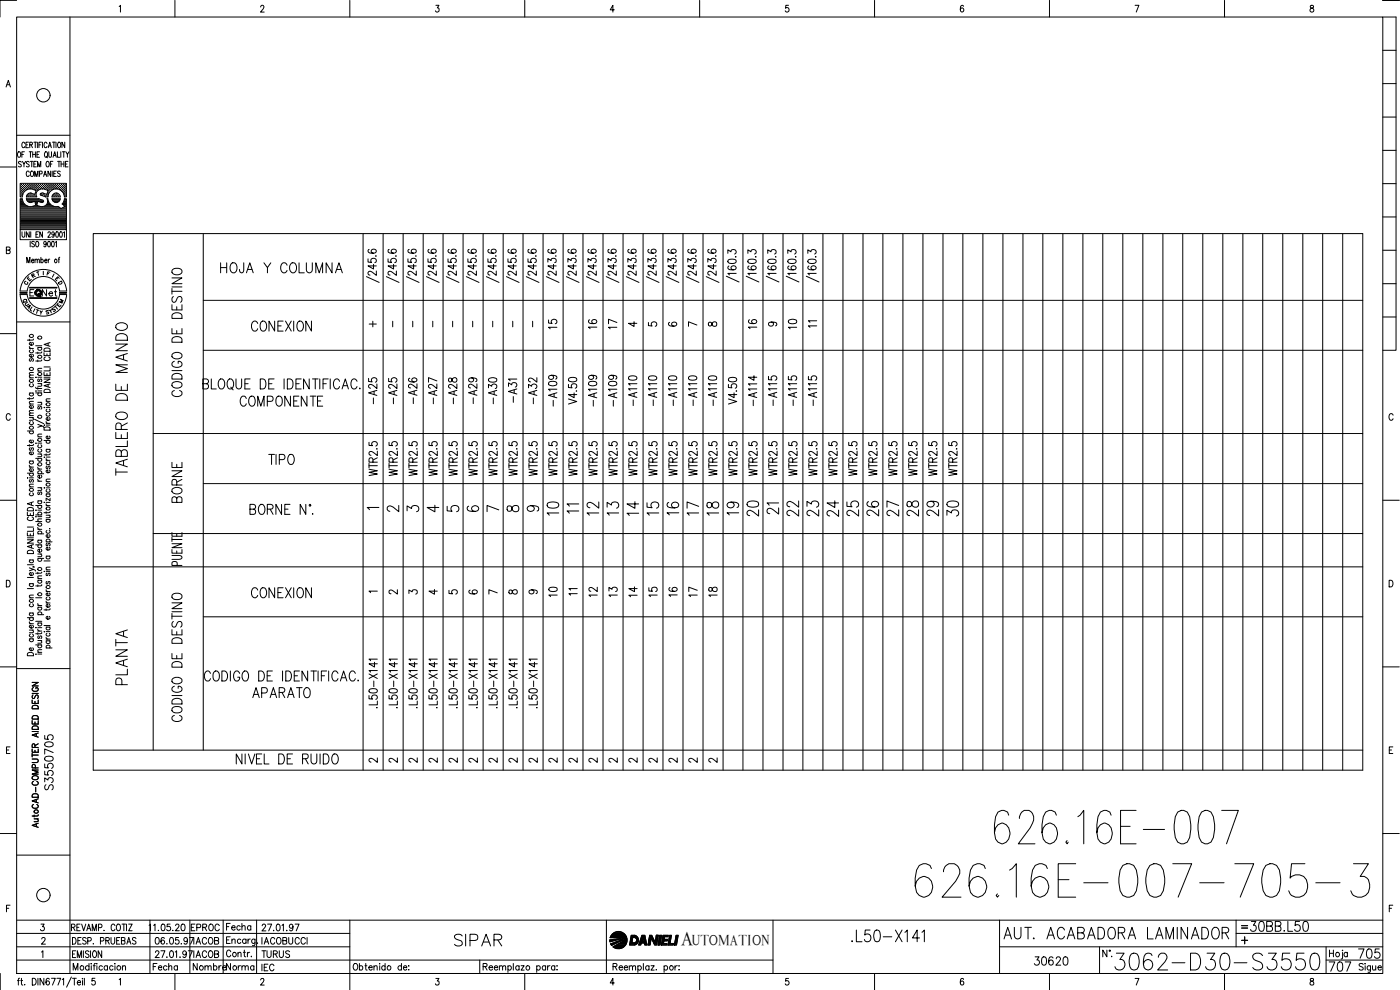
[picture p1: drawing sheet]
<svg xmlns="http://www.w3.org/2000/svg" width="420mm" height="297mm" viewBox="0 0 420 297" stroke-linecap="round" stroke-linejoin="round" font-family="sans-serif">
<defs><g id="words">
<text font-size="15.4" x="273.4" y="270.6">626.16E-007-705-3</text>
<text font-size="15" x="297.4" y="254.4">626.16E-007</text>
<text font-size="8.8" x="333.4" y="292.1">3062-D30-S3550</text>
<g font-size="7.1">
<text x="39.2" y="143.9" transform="rotate(-90 39.2 143.9)">TABLERO DE MANDO</text>
<text x="168.6" y="155.9" transform="rotate(-90 168.6 155.9)">10</text>
<text x="180.6" y="155.9" transform="rotate(-90 180.6 155.9)">12</text>
<text x="186.6" y="155.9" transform="rotate(-90 186.6 155.9)">13</text>
<text x="192.6" y="155.9" transform="rotate(-90 192.6 155.9)">14</text>
<text x="198.6" y="155.9" transform="rotate(-90 198.6 155.9)">15</text>
<text x="199" y="155.6">16</text>
<text x="210.6" y="155.9" transform="rotate(-90 210.6 155.9)">17</text>
<text x="216.6" y="155.9" transform="rotate(-90 216.6 155.9)">18</text>
<text x="217" y="155.6">19</text>
<text x="228.6" y="155.9" transform="rotate(-90 228.6 155.9)">20</text>
<text x="229" y="155.6">21</text>
<text x="240.6" y="155.9" transform="rotate(-90 240.6 155.9)">22</text>
<text x="246.6" y="155.9" transform="rotate(-90 246.6 155.9)">23</text>
<text x="258.6" y="155.9" transform="rotate(-90 258.6 155.9)">25</text>
<text x="264.6" y="155.9" transform="rotate(-90 264.6 155.9)">26</text>
<text x="270.6" y="155.9" transform="rotate(-90 270.6 155.9)">27</text>
<text x="276.6" y="155.9" transform="rotate(-90 276.6 155.9)">28</text>
<text x="282.6" y="155.9" transform="rotate(-90 282.6 155.9)">29</text>
<text x="288.6" y="155.9" transform="rotate(-90 288.6 155.9)">30</text>
<text x="252.6" y="156.3" transform="rotate(-90 252.6 156.3)">24</text>
<text x="39.2" y="206.7" transform="rotate(-90 39.2 206.7)">PLANTA</text>
<text x="135.1" y="285">SIPAR</text>
<text x="254.4" y="283.6">.L50-X141</text>
<text x="300.2" y="282.9">AUT. ACABADORA LAMINADOR</text>
</g>
<g font-size="6.6">
<text x="64.9" y="83.3">HOJA Y COLUMNA</text>
<text x="70.9" y="123.1">COMPONENTE</text>
<text x="74.1" y="180.6">CONEXION</text>
<text x="74.8" y="210.6">APARATO</text>
<text x="373.9" y="280.8">30BB.L50</text>
</g>
<g font-size="6.2">
<text x="74.1" y="100.5">CONEXION</text>
<text x="55.4" y="120.3" transform="rotate(-90 55.4 120.3)">CODIGO DE DESTINO</text>
<text x="79.4" y="140.4">TIPO</text>
<text x="55.4" y="152" transform="rotate(-90 55.4 152)">BORNE</text>
<text x="169" y="155.2">11</text>
<text x="163.3" y="180.3">10</text>
<text x="187.3" y="180.3">14</text>
<text x="205.3" y="180.3">17</text>
<text x="55.4" y="217.7" transform="rotate(-90 55.4 217.7)">CODIGO DE DESTINO</text>
<text x="69.8" y="230.4">NIVEL DE RUIDO</text>
<text x="397.6" y="292.8">707</text>
</g>
<text font-size="5.9" x="204.5" y="283.6">A</text>
<g font-size="5.7">
<text x="167.9" y="99.8" transform="rotate(-90 167.9 99.8)">15</text>
<text x="179.9" y="99.8" transform="rotate(-90 179.9 99.8)">16</text>
<text x="185.9" y="99.8" transform="rotate(-90 185.9 99.8)">17</text>
<text x="227.9" y="99.8" transform="rotate(-90 227.9 99.8)">16</text>
<text x="239.9" y="99.8" transform="rotate(-90 239.9 99.8)">10</text>
<text x="113.9" y="122.4" transform="rotate(-90 113.9 122.4)">-A25</text>
<text x="119.9" y="122.4" transform="rotate(-90 119.9 122.4)">-A25</text>
<text x="125.9" y="122.4" transform="rotate(-90 125.9 122.4)">-A26</text>
<text x="131.9" y="122.4" transform="rotate(-90 131.9 122.4)">-A27</text>
<text x="137.9" y="122.4" transform="rotate(-90 137.9 122.4)">-A28</text>
<text x="143.9" y="122.4" transform="rotate(-90 143.9 122.4)">-A29</text>
<text x="149.9" y="122.4" transform="rotate(-90 149.9 122.4)">-A30</text>
<text x="155.9" y="122.1" transform="rotate(-90 155.9 122.1)">-A31</text>
<text x="161.9" y="122.4" transform="rotate(-90 161.9 122.4)">-A32</text>
<text x="167.9" y="123.1" transform="rotate(-90 167.9 123.1)">-A109</text>
<text x="179.9" y="123.1" transform="rotate(-90 179.9 123.1)">-A109</text>
<text x="185.9" y="123.1" transform="rotate(-90 185.9 123.1)">-A109</text>
<text x="191.9" y="122.8" transform="rotate(-90 191.9 122.8)">-A110</text>
<text x="197.9" y="122.8" transform="rotate(-90 197.9 122.8)">-A110</text>
<text x="203.9" y="122.8" transform="rotate(-90 203.9 122.8)">-A110</text>
<text x="209.9" y="122.8" transform="rotate(-90 209.9 122.8)">-A110</text>
<text x="215.9" y="122.8" transform="rotate(-90 215.9 122.8)">-A110</text>
<text x="227.9" y="123.1" transform="rotate(-90 227.9 123.1)">-A114</text>
<text x="233.9" y="122.8" transform="rotate(-90 233.9 122.8)">-A115</text>
<text x="239.9" y="122.8" transform="rotate(-90 239.9 122.8)">-A115</text>
<text x="245.9" y="122.8" transform="rotate(-90 245.9 122.8)">-A115</text>
<text x="180.3" y="180.3" transform="rotate(-90 180.3 180.3)">12</text>
<text x="186.3" y="180.3" transform="rotate(-90 186.3 180.3)">13</text>
<text x="198.3" y="180.3" transform="rotate(-90 198.3 180.3)">15</text>
<text x="204.3" y="180.3" transform="rotate(-90 204.3 180.3)">16</text>
<text x="216.3" y="180.3" transform="rotate(-90 216.3 180.3)">18</text>
<text x="16.9" y="238.1" transform="rotate(-90 16.9 238.1)">S3550705</text>
<text x="309" y="290.7">30620</text>
<text x="406.4" y="288.6">705</text>
</g>
<g font-size="5.3">
<text x="241.3" y="99.5">11</text>
<text x="115" y="154.9">2</text>
<text x="121" y="154.9">3</text>
<text x="127" y="154.9">4</text>
<text x="133" y="154.9">5</text>
<text x="145" y="154.9">7</text>
<text x="151" y="154.9">8</text>
<text x="169.3" y="179.9">11</text>
<text x="56.1" y="280.5">EPROC</text>
<text x="66.7" y="280.5">Fecha</text>
<text x="56.8" y="288.6">IACOB</text>
<text x="56.8" y="292.5">Nombre</text>
<text x="66.7" y="292.5">Norma</text>
<text x="77.3" y="288.6">TURUS</text>
</g>
<g font-size="4.9">
<text x="11.6" y="90">Net</text>
<text x="56.8" y="284.3">IACOB</text>
<text x="77.3" y="284.3">IACOBUCCI</text>
<text x="77.3" y="292.5">IEC</text>
</g>
<g font-size="4.4">
<text x="8.1" y="84.7">R</text>
<text x="109.7" y="99.1">+</text>
<text x="187.3" y="99.1">4</text>
<text x="193.3" y="99.1">5</text>
<text x="199.3" y="99.1">6</text>
<text x="205.3" y="99.1">7</text>
<text x="211.3" y="99.1">8</text>
<text x="229.3" y="99.1">9</text>
<text x="139" y="154.5">6</text>
<text x="157" y="154.5">9</text>
<text x="115.4" y="179.6">2</text>
<text x="121.4" y="179.6">3</text>
<text x="127.4" y="179.6">4</text>
<text x="133.3" y="179.6">5</text>
<text x="139.3" y="179.6">6</text>
<text x="145.3" y="179.6">7</text>
<text x="151.3" y="179.6">8</text>
<text x="157.7" y="179.6">9</text>
<text x="109.4" y="230">2</text>
<text x="115.4" y="230">2</text>
<text x="121.4" y="230">2</text>
<text x="127.4" y="230">2</text>
<text x="133.3" y="230">2</text>
<text x="139.3" y="230">2</text>
<text x="145.3" y="230">2</text>
<text x="151.3" y="230">2</text>
<text x="157.7" y="230">2</text>
<text x="163.3" y="230">2</text>
<text x="169.3" y="230">2</text>
<text x="175.7" y="230">2</text>
<text x="181.7" y="230">2</text>
<text x="187.3" y="230">2</text>
<text x="193.7" y="230">2</text>
<text x="199.7" y="230">2</text>
<text x="205.3" y="230">2</text>
<text x="211.7" y="230">2</text>
<text x="207.7" y="283.6">UTOMATION</text>
</g>
<g font-size="4">
<text x="7.1" y="85.4">E</text>
<text x="16.2" y="86.4">D</text>
<text x="5.6" y="92.1">Q</text>
<text x="6.3" y="92.8">U</text>
<text x="10.6" y="95.6">Y</text>
<text x="14.5" y="94.5">S</text>
<text x="16.6" y="92.1">M</text>
</g>
<g font-size="3.5">
<text x="12.7" y="83.6">F</text>
<text x="6" y="86.4">C</text>
<text x="109" y="154.2">1</text>
<text x="109.4" y="179.2">1</text>
<text x="371.5" y="279.8">=</text>
</g>
</g></defs>
<!-- layer: XR-FG100|CART -->
<g fill="none" stroke="#000" stroke-width=".3">
<path d="M5 5.1h410v287h-410zM5 .1h-5v5M21 5.1v287M35.8 2l.4-.4v2M52.5 .1v5M78.2 2.1l.4-.5 .5 .1 .1 .5-.2 .5-.8 .9h1.1M105 .1v5M130.8 1.6h.9l-.5 .8a.62 .62 0 0 1 .6 .9 .62 .62 0 0 1-1.1-.1M157.5 .1v5M184.4 2.9h-1.3l.8-1.3v2M210 .1v5M236.6 1.6h-.8v.9a.62 .62 0 0 1 .9 0 .62 .62 0 0 1-.1 .9 .62 .62 0 0 1-.9-.2"/>
<path d="M262.5 .1v5M289.2 1.9l-.4-.3a1.16 1.16 0 0 0 0 2 .59 .59 0 0 0 .5-.8 .59 .59 0 0 0-1-.1l-.1 .2M315 .1v5M340.7 1.6h1.1l-.8 2M367.5 .1v5M393.3 1.7v.6a.79 .79 0 0 1 .8 .3 .79 .79 0 0 1 0 .9 .59 .59 0 0 1-.9-.2 .59 .59 0 0 1 .5-.8l.4-.2 .1-.4a.56 .56 0 0 0-.9-.2zM415 5.1h4v100h-4M415 .1h4.9M415 15.1h4M1.8 26.1l.7-2 .6 2M2.1 25.4h.8M415 35.1h4"/>
<path d="M415 25.1h4M0 50.1h5M5 40.6h16M5.5 45.6l.1-.1a.82 .82 0 0 1 .7 .9 .82 .82 0 0 1-.8 .7l-.3-.5zM6.1 56.9h.1M6.1 56.3h.1M6.1 55.7h.1M6.1 57.6h.1M6.1 58.2h.1M6.1 58.8h.1M6.1 59.8h.5M6.3 57.3h.2"/>
<path d="M6.3 56h.2M6.3 58.5h.2M6.4 48.7l-.6-.3-.3 .3 .1 .3a.74 .74 0 0 1 .7 1l-.8-.1M6.4 56.5l-.1 .1M6.4 55.3l-.1 .1M6.4 57.8l-.1 .1M6.4 55.9v.1M6.4 57.2v.1M6.4 58.4v.2M6.6 46.3h.4M6.6 59.1h-.5v-4.1h13.8v4.1h-.6M6.6 56.9h.2"/>
<path d="M6.6 56.3h.2M6.6 55.7h.2M6.6 57.6h.2M6.6 58.2h.2M6.7 48.4l.5 .8 .5-.8M6.7 55.6v.1M6.7 56.2v.2M6.7 56.8v.2M6.7 57.5v.1M6.7 58.1v.2M6.9 58.3l-.2 .8M7 57.3h.1"/>
<path d="M7 56.6h.1M7 56h.1M7 55.4h.1M7.1 55.3v.1M7.1 55.9v.1M7.1 56.5v.2M7.1 57.2v.1M7.2 49.2v.9M7.3 56.9h.2M7.3 56.3h.2M7.3 55.7h.2M7.3 45.5h-.7v1.7"/>
<path d="M7.4 55.6v.1M7.4 56.2v.2M7.4 56.8v.2M7.5 43.1a.46 .46 0 0 0-.6-.4 .46 .46 0 0 0-.3 .6v.4a.46 .46 0 0 0 .3 .6 .46 .46 0 0 0 .6-.4M7.6 56h.1M7.7 56.5l-.1 .1M7.7 55.3l-.1 .1M7.7 55.9v.1M7.8 43.5h.5M7.9 59.6h3.7M7.9 56.9h.1M7.9 56.3h.2"/>
<path d="M7.9 55.7h.2M7.9 59.6l.1 .3M8 59.9l.7 .8h.8M8 55.6v.1M8 56.2v.2M8 56.8v.1M8 58.8l-.1 .3M8 59.8h3.7M8.1 58.8h.1M8.3 56.6h.1M8.3 56h.1M8.3 55.4h.1"/>
<path d="M8.3 58.5h.1M8.3 55.3v.1M8.3 55.9v.1M8.3 56.5v.2M8.3 58.4v.2M8.6 42.7h-.8v1.6h.8M8.6 56.3h.1M8.6 55.7h.1M8.6 58.8h.1M8.6 55.6v.1M8.6 56.2v.2M8.6 58.7v.2"/>
<path d="M8.7 58.2l-.1 .1M8.8 51.7a.46 .46 0 0 0-.6-.4 .46 .46 0 0 0-.3 .6v.5a.46 .46 0 0 0 .3 .5 .46 .46 0 0 0 .6-.3M8.8 48.7l-.6-.3-.3 .3 .1 .3a.74 .74 0 0 1 .6 1l-.7-.1M8.8 45.5h.8M8.9 56h.1M8.9 58.5h.1M8.9 43.5l.7-.1 .1-.6-.8-.1v1.6M9 56.5l-.1 .1M9 55.3l-.1 .1M9 55.9v.1M9 58.4v.2M9.1 48.4h.8"/>
<path d="M9.1 45.5v1.7M9.2 56.3h.2M9.2 55.7h.2M9.2 58.2h.2M9.2 58.8h.2M9.3 55.6v.1M9.3 56.2v.2M9.3 58.1v.2M9.3 58.7v.2M9.4 51.4l.1-.1a.79 .79 0 0 1 .6 .9 .79 .79 0 0 1-.7 .7l-.3-.5zM9.4 43.5l.3 .8M9.5 58h-.8l-.7 .8"/>
<path d="M9.5 56.6h.2M9.5 56h.2M9.5 55.4h.2M9.5 58.5h.2M9.5 48.4v1.7M9.6 55.3v.1M9.6 55.9v.1M9.6 56.5v.2M9.6 58.4v.2M9.8 56.3h.2M9.8 55.7h.2M9.8 58.8h.2"/>
<path d="M9.8 46.3h.8M9.8 45.5v1.7M9.9 56.8l.9 .3-.3 1.2-1-.3M9.9 56.8a2.52 2.52 0 0 0-3.1 1.5M9.9 55.6v.1M9.9 56.2v.2M9.9 58.2v.1M9.9 58.7v.2M10.2 56h.1M10.2 58.5h.1M10.2 49.2h.4M10.2 42.7h.8"/>
<path d="M10.2 55.3v.1M10.2 55.9v.1M10.2 56.5v.1M10.2 58.4v.2M10.4 52.9v-1.6l.5 1.6 .5-1.6v1.6M10.5 56.9h.1M10.5 56.3h.1M10.5 55.7h.1M10.5 58.8h.1M10.5 55.6v.1M10.5 56.2v.2M10.5 56.8v.2"/>
<path d="M10.5 58.7v.2M10.6 58.2h.1M10.6 42.7v1.6M10.6 45.5v1.7M10.8 56.6h.1M10.8 56h.1M10.8 55.4h.1M10.9 55.3v.1M10.9 55.9v.1M10.9 56.5v.2M10.9 57.3h.1M10.9 48.4h-.7v1.7h.7"/>
<path d="M11.1 56.9h.2M11.1 56.3h.2M11.1 55.7h.2M11.1 46.3h.5M11.2 55.6v.1M11.2 56.2v.2M11.2 56.8v.2M11.2 42.7v1.6M11.3 50.1v-1.7l.5 1.7 .4-1.7v1.7M11.4 56.6h.2M11.4 56h.2M11.4 55.4h.2"/>
<path d="M11.5 55.3v.1M11.5 55.9v.1M11.5 56.5v.2M11.6 59.6l.2 .1M11.7 43.5h.4M11.7 56.3h.2M11.7 55.7h.2M11.8 59.7l1.2 .4v.5l-.3 .1M11.8 55.6v.1M11.8 56.2v.2M11.8 56.9a1.5 1.5 0 0 0-.7 2.2h-3.2M11.9 52.2l.7-.2-.1-.6-.6-.1v1.6"/>
<path d="M11.9 45.5h-.8v1.7h.8M12.1 56h.1M12.1 56.5v.1M12.1 55.3v.1M12.1 55.9v.1M12.2 58.6l1.4 .5h.8M12.4 56.3h.1M12.4 55.7h.1M12.4 58.2h.1M12.4 42.7h-.7v1.6M12.4 55.6v.1M12.4 56.2v.2"/>
<path d="M12.4 58.1v.2M12.7 56.6h.1M12.7 56h.1M12.7 55.4h.1M12.7 58.5h.1M12.7 42.7v1.6M12.8 56.7l.7 .1M12.8 56.7l-1 .2M12.8 55.3v.1M12.8 55.9v.1M12.8 56.5v.1M12.8 58.4v.2"/>
<path d="M13 56.3h.2M13 55.7h.2M13 58.2h.2M13.1 52.9l.4-1.6 .5 1.6M13.1 55.6v.1M13.1 56.2v.2M13.1 58.1v.2M13.1 58l-.5-.1a.38 .38 0 0 0-.4 .2 .38 .38 0 0 0 0 .4M13.3 52.4h.5M13.3 56h.2M13.3 58.5h.2M13.4 56.5l-.1 .1"/>
<path d="M13.4 55.3l-.1 .1M13.4 55.9v.1M13.4 58.4v.2M13.5 56.8l.9 .3-.3 1.2-1-.3M13.6 45.6l.1-.1a.88 .88 0 0 1 .6 .9 .88 .88 0 0 1-.6 .8 1.07 1.07 0 0 1-.1-1.6zM13.6 56.3h.2M13.6 55.7h.2M13.6 58.8h.2M13.7 55.6v.1M13.7 56.2v.2M13.7 58.7v.2M13.9 46.9l.3 .5"/>
<path d="M14 56.6h.1M14 56h.1M14 55.4h.1M14 58.5h.1M14.1 48.5l.1-.1a.82 .82 0 0 1 .6 .9 .82 .82 0 0 1-.7 .7l-.3-.5zM14.1 55.3v.1M14.1 55.9v.1M14.1 56.5v.2M14.1 58.4v.2M14.1 59.6h.3a2.55 2.55 0 0 0 3.1 2.3M14.1 43.1a.46 .46 0 0 0-.6-.4 .46 .46 0 0 0-.3 .6v.4a.46 .46 0 0 0 .3 .6 .46 .46 0 0 0 .6-.4M14.1 59.6a1.69 1.69 0 0 1-.3 1.9 1.69 1.69 0 0 1-1.9 .4"/>
<path d="M14.3 58.8h.1M14.3 56.9h.1M14.3 56.3h.1M14.3 55.7h.1M14.3 58.2h.1M14.4 55.6v.1M14.4 56.2v.2M14.4 56.8v.2M14.4 58.1v.2M14.4 57.6h.1M14.5 44.3l.4-1.6 .5 1.6M14.5 58.3l-.1 .8"/>
<path d="M14.6 57.3h.1M14.6 56h.1M14.6 57.9h.1M14.6 45.5l.1 1.5 .3 .2 .4-.2 .1-1.5M14.6 43.8h.6M14.7 56.5l-.1 .1M14.7 55.3l-.1 .1M14.7 55.9v.1M14.7 57.2v.1M14.7 57.8v.1M14.9 56.9h.2M14.9 56.3h.2"/>
<path d="M14.9 55.7h.2M15 55.6v.1M15 56.2v.2M15 56.8v.2M15.1 49.2h.5M15.2 51.3v1.6l-.8-1.6v1.6M15.2 56.6h.2M15.2 56h.2M15.2 55.4h.2M15.3 55.3v.1M15.3 55.9v.1M15.3 56.5v.2"/>
<path d="M15.5 56.9h.2M15.5 56.3h.2M15.5 55.7h.2M15.6 59.6h2.5a1.26 1.26 0 0 1-1.3 1.2 1.26 1.26 0 0 1-1.2-1.2zM15.6 59.1h2.5M15.6 55.6v.1M15.6 56.2v.2M15.6 56.8v.1M15.7 51.3v1.6M15.7 58.8a1.23 1.23 0 0 1 1.1-.9 1.23 1.23 0 0 1 1.2 .9M15.7 58.8l-.1 .3M15.7 59.8h2.2"/>
<path d="M15.7 42.7h.9M15.9 48.4h-.8v1.7M15.9 56h.1M15.9 47.2l.5-1.7 .5 1.7M16 56.5l-.1 .1M16 55.3l-.1 .1M16 58.5h.1M16 55.9v.1M16 58.5v.1M16.1 52.1h.5M16.1 46.6h.6M16.2 56.3h.1"/>
<path d="M16.2 55.7h.1M16.2 58.8h.1M16.2 42.7v1.6M16.3 55.6v.1M16.3 56.2v.2M16.3 58.7v.2M16.3 58.2v.1M16.5 56.6h.1M16.5 56h.1M16.5 55.4h.1M16.5 58.5h.1M16.6 55.3v.1"/>
<path d="M16.6 55.9v.1M16.6 56.5v.1M16.6 58.4v.2M16.8 56.3h.2M16.8 55.7h.2M16.8 58.2h.2M16.8 58.8h.2M16.8 42.7v1.6M16.9 51.3h-.8v1.6h.8M16.9 55.6v.1M16.9 56.2v.2M16.9 58.1v.2"/>
<path d="M16.9 58.7v.2M17.1 56h.2M17.1 58.5h.2M17.2 45.5v1.7h.7M17.2 56.5l-.1 .1M17.2 55.3l-.1 .1M17.2 55.9v.1M17.2 58.4v.2M17.3 48.4h.8M17.4 56.3h.2M17.4 55.7h.2M17.4 58.8h.2"/>
<path d="M17.5 42.7h.2a.82 .82 0 0 1 .6 .8 .82 .82 0 0 1-.8 .8l-.2-.6zM17.5 55.6v.1M17.5 56.2v.2M17.5 58.7v.2M17.7 48.4v1.7M17.8 56.6h.1M17.8 56h.1M17.8 55.4h.1M17.8 56.9l.8 .6 .6 .8M17.8 56.9a2.51 2.51 0 0 0-3.3 1.4M17.9 55.3v.1M17.9 55.9v.1"/>
<path d="M17.9 56.5v.2M18 58.8l.1 .3M18.1 51.5l-.3-.2-.5 .2v.4l.8 .6-.2 .4-.6-.2M18.1 56.9h.1M18.1 56.3h.1M18.1 55.7h.1M18.2 55.6v.1M18.2 56.2v.2M18.2 56.8v.2M18.2 45.5v1.7M18.3 49.2h.9M18.3 48.4v1.7"/>
<path d="M18.4 56h.1M18.5 57.3h.1M18.5 56.5l-.1 .1M18.5 55.3l-.1 .1M18.5 55.9v.1M18.5 57.2h.1M18.7 56.9h.2M18.7 56.3h.2M18.7 55.7h.2M18.7 45.5h.8M18.8 57.5l.1 .1M18.8 55.6v.1"/>
<path d="M18.8 56.2v.2M18.8 56.8v.2M19 57.3h.2M19 56.6h.2M19 56h.2M19 55.4h.2M19 57.9h.2M19.1 45.5v1.7M19.1 55.3v.1M19.1 55.9v.1M19.1 56.5v.2M19.1 57.2v.1"/>
<path d="M19.1 57.8v.1M19.2 58.3l.1 .8M19.2 48.4v1.7M19.3 56.9h.2M19.3 56.3h.2M19.3 55.7h.2M19.3 57.6h.2M19.3 58.2h.2M19.4 58.8h.1M19.4 42.7v1.6l-.8-1.6v1.6M19.4 55.6v.1M19.4 56.2v.2"/>
<path d="M19.4 56.8v.2M19.4 57.5v.1M19.4 58.1v.2M19.4 58.7v.2M19.4 59.8h.4M19.6 49.2h.5M19.7 57.3h.1M19.7 56.6h.1M19.7 56h.1M19.7 55.4h.1M19.7 57.9h.1M19.7 58.5h.1"/>
<path d="M19.8 45.5l.4 .8 .5-.8M19.8 55.3v.1M19.8 55.9v.1M19.8 56.5v.2M19.8 57.2v.1M19.8 57.8v.1M19.8 58.4v.2M20.2 46.3v.9M20.4 48.4h-.8v1.7h.8M415 55.1h4M415 45.1h4M1.9 75h1l.1-.7-1.1-.2v2l1-.1 .1-.6-.3-.4"/>
<path d="M6.1 68.9v3h13.8v-3M6.1 64.5h13.7M6.1 64.2h13.7M6.1 63.9h13.7M6.1 63.6h13.7M6.1 63.3h13.7M6.1 63h13.7M6.1 62.6h12.1M6.1 62.3h11.8M6.1 62h2.3M6.1 61.7h1.6M6.1 61.4h1.3"/>
<path d="M6.1 61.1h1M6.1 60.7h.8M6.1 60.4h.6M6.1 60.1h.5M6.1 64.9h13.7M6.1 65.2h13.7M6.1 65.5h13.7M6.1 65.8h13.7M6.1 66.2h13.7M6.1 66.4h13.7M6.1 66.8h13.7M6.1 67.1h13.7"/>
<path d="M6.1 67.4h13.7M6.1 67.7h13.7M6.1 68.1h13.7M6.1 68.4h13.7M6.1 68.7h13.7M6.6 69.5v1.2l.4 .5 .4-.3 .1-1.4M6.8 60.4l.3 .4a2.5 2.5 0 0 0 2.8 1.1M6.9 60.4l-.3-.8h-.5v9.3h13.8v-9.3h-.6l-.7 1.6M8 78.9v-1.7l.5 1.7 .5-1.7v1.7M8.2 60.1h4.5M8.4 60.4h1.7M8.8 69.5v1.7l-.9-1.7v1.7"/>
<path d="M9.1 72.4v1.7M9.2 69.5v1.7M9.4 78.2h.8l-.2-.4a.48 .48 0 0 0-.6 .5 .48 .48 0 0 0 .6 .5l.2-.2M9.5 60.7l1-.3 .2 1.2-.8 .3M9.9 62h2M10.3 72.6a.42 .42 0 0 0-.6-.2 .42 .42 0 0 0-.1 .7l.5 .2a.43 .43 0 0 1 .1 .7 .43 .43 0 0 1-.7-.2M10.5 78l.3-.2h.3l.1 1.1M10.5 77.8v1.1M10.5 60.4h.7M10.6 60.7h.5M10.7 61.1h.4M10.8 61.7h.2"/>
<path d="M10.8 72.6l.2-.2a.86 .86 0 0 1 .7 .8 .86 .86 0 0 1-.7 .9l-.3-.7zM10.8 70.3h.5M10.8 61.4h.2M11.2 78l.3-.2h.3v1.1M11.6 69.5h-.8v1.7h.8M11.7 60.4h1.3M12.3 78l.1-.2a.48 .48 0 0 1 .6 .5 .48 .48 0 0 1-.6 .5l-.1-.2M12.3 77.2v1.7M12.7 60.8l-1.4-.4-.3 1.2 .8 .3M12.7 69.5v1.7l-.8-1.7v1.7M13.3 62h2.8M13.4 78.2h.7v-.3a.45 .45 0 0 0-.7 .4 .45 .45 0 0 0 .6 .5l.1-.2"/>
<path d="M13.8 61.7h1.7M13.9 73l-.2 .3a.42 .42 0 0 1-.6-.4 .42 .42 0 0 1 .7-.3l-.1 1.4-.3 .1-.2-.3M14.1 61.4h1M14.3 61.1h.5M14.4 60.7h.2M14.4 69.9a.43 .43 0 0 1 .7-.3 .43 .43 0 0 1-.2 .8l-.5 .8h.8M14.4 60.4h.1M14.5 72.5l.1-.1a.95 .95 0 0 1 0 1.7l-.3-.8zM14.5 77.8v1.1M14.9 77.8l-.4 .4M15.6 72.5l.2-.1a.95 .95 0 0 1 0 1.7l-.3-.8zM15.9 60.1h1.9"/>
<path d="M16.1 60.4h1.4M16.3 70.1l-.2 .4a.42 .42 0 0 1-.6-.5 .42 .42 0 0 1 .7-.2l-.1 1.3-.3 .1-.2-.3M16.6 72.7l.3-.3v1.7M16.9 69.6l.2-.1a.95 .95 0 0 1 0 1.7l-.4-.7zM17.4 62l.9 .6 1.1-.6M17.5 77.8h.4M17.9 77.2l-.2 .3v1.4M18.1 69.6l.1-.1a.95 .95 0 0 1 0 1.7l-.3-.7zM18.4 62.6h1.4M18.7 61.2l.7 .8M18.9 61.1h.9M19 62.3h.8"/>
<path d="M19 61.4h.8M19 69.8l.3-.3v1.7M19.1 60.7h.7M19.3 61.7h.5M19.3 60.4h.5M19.3 60.1h.5M19.5 62h.3M415 75.1h4M415 65.1h4M5 96.6h16M6 88.4a7 7 0 0 0 7 6.5 7 7 0 0 0 7-6.5M6 87.3a7 7 0 0 1 7-6.5 7 7 0 0 1 7 6.5"/>
<path d="M8.2 88.4a4.9 4.9 0 0 0 4.8 4.3 4.9 4.9 0 0 0 4.9-4.3M8.2 87.3a4.9 4.9 0 0 1 4.8-4.3 4.9 4.9 0 0 1 4.9 4.3M8.9 89.4h8.2M8.9 89.5h8.2M8.9 86.4h8.2M8.9 86.2h8.2M9 89.4h8M9 86.3h8M10.2 86.9h-1.2v1.9M415 95.1h4M415 85.1h4M0 100.1h5"/>
<path d="M8.8 104l.1 .3 .5 .2M8.8 101.8v.5M8.8 119.3v.5M8.8 117.9h1.2M8.8 113.4h1.2M8.8 104.5h1.2M9.1 117.9a.51 .51 0 0 0 0 .8 .51 .51 0 0 0 .7 0 .51 .51 0 0 0 0-.8M9.1 115.2a.56 .56 0 0 0 .2 .9 .56 .56 0 0 0 .7-.6l-.2-.3M9.1 107.6l-.3 .3 .3 .5 .4-.7h.4l.1 .4-.2 .3M9.1 105a.51 .51 0 0 0 0 .7 .51 .51 0 0 0 .7 0 .51 .51 0 0 0 0-.7M9.8 106.3a.51 .51 0 0 1 0 .7 .51 .51 0 0 1-.7 .1 .51 .51 0 0 1-.1-.7l.4-.1v.9M9.8 102.7a.51 .51 0 0 1 0 .7 .51 .51 0 0 1-.7 .1 .51 .51 0 0 1-.1-.7l.4-.1v.9"/>
<path d="M10 119.2l-.3 .4h-1.5M10 112.6h-1.1l-.1 .4 .4 .4M10 111.7l-1.1 .1-.1 .4 .4 .4M10 101.7l-.1 .3-1.7 .1M10.7 117.3h.2zM10.7 116.2l.3 .4h1.5M10.7 113.2h.2zM10.7 117.9h1.8M10.7 103.7h1.8M11.3 113.2h1.2M11.3 105.6v.6M11.3 108v.5"/>
<path d="M11.3 116.3v.5M11.3 117.3h1.2M11.3 115.1h1.2M11.3 111.3h1.2M11.3 104.3h1.2M11.6 117.9a.49 .49 0 0 0 0 .7 .49 .49 0 0 0 .7 0 .49 .49 0 0 0 0-.7M11.6 113.7l-.3 .3 .1 .5h.4l.2-.7 .3-.1 .2 .3-.2 .5M11.6 104.3a.49 .49 0 0 0 0 .7 .49 .49 0 0 0 .7 0 .49 .49 0 0 0 0-.7M12.2 115.1l.3 .4-.1 .3-1.1 .1M12.5 110.5l-1.1 .1-.1 .3 .4 .4M12.5 108l-.3 .3h-1.5M12.5 105.6l-.1 .3h-1.7"/>
<path d="M13.2 113.7h1.8l-1.8 1.1h1.8M13.2 111.7v.9h1.8v-.9M13.2 105.8v.9h1.8v-.9M13.2 113.2h1.8M13.2 110.1h1.8M13.3 117a1.01 1.01 0 0 1 1.1-.2 1.01 1.01 0 0 1 .6 1h-1.8zM13.3 104.7a1.01 1.01 0 0 1 1.1-.3 1.01 1.01 0 0 1 .6 1h-1.8zM13.6 107.1a.55 .55 0 0 0-.4 .7 .55 .55 0 0 0 .7 .4h.5a.54 .54 0 0 0 .6-.4 .54 .54 0 0 0-.4-.7M14.1 106.2v.5M14.1 112.1v.5M14.4 103v.7M14.4 115.4v.7"/>
<path d="M15 119.7h-1.1l-.1 .4 .4 .3M15 115.2l-1.8 .5 1.8 .6M15 110.4v.9h-1.8M15 102.8l-1.8 .6 1.8 .5M3.1 124.6a.63 .63 0 0 0-.8-.5 .63 .63 0 0 0-.4 .8v.4a.63 .63 0 0 0 .4 .8 .63 .63 0 0 0 .8-.5M8.2 129.3h1.8M8.8 139.6v.2l.6 .4M8.8 138.3h1.2M8.8 133.4v.5M8.8 125.3h1.2M8.8 124.7h1.2M8.8 121.2h1.2"/>
<path d="M9.1 138.3a.51 .51 0 0 0 0 .8 .51 .51 0 0 0 .7 0 .51 .51 0 0 0 0-.8M9.1 134.4h-.2a.45 .45 0 0 0 .2 .8l.6-.8 .3 .2-.2 .6M9.1 129.3a.56 .56 0 0 0 .2 .9 .56 .56 0 0 0 .7-.6l-.2-.3M9.1 126.5a.51 .51 0 0 0 0 .8 .51 .51 0 0 0 .7 0 .51 .51 0 0 0 0-.8M9.7 125.3l.3 .4-.1 .3-1.1 .1M9.8 135.6a.5 .5 0 0 1 0 .7 .5 .5 0 0 1-.7 0 .5 .5 0 0 1-.1-.6l.4-.1v.8M9.8 132l.1 .2a.54 .54 0 0 1-.5 .7 .54 .54 0 0 1-.5-.7l.5-.2v.9M9.8 121.7a.51 .51 0 0 1 0 .7 .51 .51 0 0 1-.7 0 .51 .51 0 0 1-.1-.7h.4v.8M10 133.3l-.3 .4h-1.5M10 123.9l-1.1 .1-.1 .4 .4 .3M10 123.1l-1.1 .1-.1 .4 .4 .3M10 120.4l-1.1 .1-.1 .3 .4 .4"/>
<path d="M10.4 125.8l2.7 1.3M10.7 133h.2zM10.7 137.5h1.8M11.3 127.3l1.2 .5-1.2 .4M11.3 136.2h1.2M11.3 133h1.2M11.3 131h1.2M11.3 120.7h1.2M11.6 137.5a.51 .51 0 0 0 0 .8 .51 .51 0 0 0 .7 0 .51 .51 0 0 0 0-.8M11.6 134.8a.51 .51 0 0 0 0 .7 .51 .51 0 0 0 .7 0 .51 .51 0 0 0 0-.7M11.6 133.5a.51 .51 0 0 0 0 .7 .51 .51 0 0 0 .7 0 .51 .51 0 0 0 0-.7M11.6 121.9l-.3 .3 .1 .5h.4l.2-.7 .3-.1 .2 .3-.2 .6"/>
<path d="M12.2 136.2l.3 .4-.1 .3-1.1 .1M12.2 120.7l.3 .4-.1 .3-1.1 .1M12.5 130.2l-1.1 .1-.1 .4 .4 .3M12.5 127.8l.5 .2 .1 .3M13.2 137.1h.2zM13.2 127.5h.2zM13.2 122.2h.2zM13.2 132.2h1.8M13.3 128.4a.99 .99 0 0 1 1.1-.3 .99 .99 0 0 1 .6 1h-1.8zM13.8 137.6l.1 .3 .5 .2M13.8 126.5l.1 .3 .5 .2M13.8 136.2v.5"/>
<path d="M13.8 138.1h1.2M13.8 137.1h1.2M13.8 134.8h1.2M13.8 127.5h1.2M13.8 127h1.2M13.8 122.2h1.2M13.8 120.4h1.2M14.1 139.8l-.3 .3 .3 .5 .4-.7h.4l.1 .4-.2 .3M14.1 138.5a.49 .49 0 0 0 0 .7 .49 .49 0 0 0 .7 0 .49 .49 0 0 0 0-.7M14.1 134.8a.49 .49 0 0 0 0 .7 .49 .49 0 0 0 .7 0 .49 .49 0 0 0 0-.7M14.1 132.2a.49 .49 0 0 0 0 .7 .49 .49 0 0 0 .7 0 .49 .49 0 0 0 0-.7M14.1 124l-.2 .1a.52 .52 0 0 0 .6 .8 .52 .52 0 0 0 .3-.9"/>
<path d="M14.1 122.8l-.2 .1a.52 .52 0 0 0 .6 .7 .52 .52 0 0 0 .3-.8M14.8 130.8l.1 .2a.53 .53 0 0 1-.5 .7 .53 .53 0 0 1-.4-.8l.4-.1v.9M14.8 125.3l.1 .1a.53 .53 0 0 1-.5 .7 .53 .53 0 0 1-.4-.8h.4v.8M15 136.1l-.3 .4h-1.5M418.1 124.6a.63 .63 0 0 0-.8-.5 .63 .63 0 0 0-.4 .8v.4a.63 .63 0 0 0 .4 .8 .63 .63 0 0 0 .8-.5M0 150.1h5M8.2 159.8v1h1.8v-1M8.2 153.7v1h1.8v-1M8.2 143.4h.2zM8.2 158.1h1.8M8.2 142h1.8M8.3 152.6a.99 .99 0 0 1 1.1-.3 .99 .99 0 0 1 .6 1h-1.8z"/>
<path d="M8.6 155.1a.57 .57 0 0 0-.4 .7 .57 .57 0 0 0 .7 .4h.5a.56 .56 0 0 0 .6-.4 .56 .56 0 0 0-.4-.7M8.8 146.1h1.2M8.8 143.4h1.2M8.8 140.2h1.2M9.1 147.9a.56 .56 0 0 0 .2 .9 .56 .56 0 0 0 .7-.6l-.2-.3M9.1 143.9l-.3 .3 .1 .4h.4l.2-.6 .3-.1 .2 .3-.2 .5M9.1 142a.51 .51 0 0 0 0 .7 .51 .51 0 0 0 .7 0 .51 .51 0 0 0 0-.7M9.1 154.1v.6M9.4 150.8v.7M9.8 140.6a.51 .51 0 0 1 0 .7 .51 .51 0 0 1-.7 .1 .51 .51 0 0 1-.1-.7l.4-.1v.9M10 158.5v.9h-1.8M10 150.6l-1.8 .6 1.8 .6"/>
<path d="M10 145.3h-1.1l-.1 .4 .4 .4M10.7 155h.2zM10.7 153.1h.2zM10.7 156.5h1.8M10.7 154.5h1.8M10.7 151.7h1.8M11.3 158.2l.1 .4 .5 .2M11.3 143.8l.1 .4 .5 .2M11.3 140.2l.1 .3 .5 .2M11.3 158.8h1.2M11.3 155h1.2M11.3 153.1h1.2"/>
<path d="M11.3 150.3h1.2M11.3 146.3h1.2M11.3 144.4h1.2M11.3 142.1h1.8M11.3 140.7h1.2M11.6 154.5a.49 .49 0 0 1 0-.7 .49 .49 0 0 1 .7 0 .49 .49 0 0 1 0 .7M11.6 151.7a.51 .51 0 0 0 0 .7 .51 .51 0 0 0 .7 0 .51 .51 0 0 0 0-.7M11.6 150.3a.51 .51 0 0 0 0 .7 .51 .51 0 0 0 .7 0 .51 .51 0 0 0 0-.7M11.6 147.6l-.3 .3 .3 .5 .4-.8h.4l.1 .5-.2 .3M11.6 142.1a.51 .51 0 0 1 0-.7 .51 .51 0 0 1 .7 0 .51 .51 0 0 1 0 .7M12.2 146.3l.3 .4-.1 .4h-1.1M12.3 142.6a.5 .5 0 0 1 .1 .7 .5 .5 0 0 1-.8 0 .5 .5 0 0 1 .1-.7h.2v.9"/>
<path d="M12.5 155.7h-1.1l-.1 .4 .4 .4M13.2 150.7h.2zM13.2 146.4h.2zM13.8 151.2l.1 .3 .5 .2M13.8 153.5v.5M13.8 155.9h1.2M13.8 154.6h1.2M13.8 151.7h1.2M13.8 150.7h1.2M13.8 148.2h1.2M13.8 146.4h1.2M13.8 144.5h1.2"/>
<path d="M14.1 159.2l-.2 .1a.52 .52 0 0 0 .6 .7 .52 .52 0 0 0 .3-.8M14.1 155.9l-.2 .1a.52 .52 0 0 0 .6 .7 .52 .52 0 0 0 .3-.8M14.1 148.2l-.2 .1a.52 .52 0 0 0 .6 .8 .52 .52 0 0 0 .3-.9M14.1 146.8a.49 .49 0 0 0 0 .7 .49 .49 0 0 0 .7 0 .49 .49 0 0 0 0-.7M14.7 154.6l.3 .3-.1 .4h-1.1M14.8 141a.5 .5 0 0 1 0 .7 .5 .5 0 0 1-.7 .1 .5 .5 0 0 1-.1-.7l.4-.1v.8M14.9 158.6v.1M15 153.4l-.3 .4h-1.5M15 149.5v.7l-1.2-.7v.7M15 143.7l-1.1 .1-.1 .4 .4 .3M415 150.1h4.9M1.9 174.1a1.01 1.01 0 0 1 1.2 1 1.01 1.01 0 0 1-1.2 1z"/>
<path d="M8.2 162h1.8l-1.8 1h1.8M8.2 176.6h1.8M8.2 173.3h1.8M8.2 169.4h1.8M8.2 161.4h1.8M8.3 165.4a.99 .99 0 0 1 1.1-.3 .99 .99 0 0 1 .6 1h-1.8zM8.8 170.4l1.2 .4-1.2 .5M8.8 179.4h1.2M8.8 175.1h1.2M8.8 168h1.2M9.1 175.1a.51 .51 0 0 0 0 .8 .51 .51 0 0 0 .7 0 .51 .51 0 0 0 0-.8M9.1 168a.56 .56 0 0 0 .2 .9 .56 .56 0 0 0 .7-.6l-.2-.3"/>
<path d="M9.1 160.2v.6M9.4 163.6v.8M9.8 171.8a.51 .51 0 0 1 0 .7 .51 .51 0 0 1-.7 .1 .51 .51 0 0 1-.1-.7l.4-.1v.9M9.9 170l.5 .2M10 178.5l-1.1 .1-.1 .4 .4 .4M10 170.8l.5 .3 .1 .3M10 163.4l-1.8 .6 1.8 .6M10.7 179.4h1.8M10.7 163.5h1.8M11.3 171.7v.5M11.3 175.5v.5M11.3 174.1h1.2"/>
<path d="M11.3 173.6h1.2M11.3 167.5h1.8M11.3 166.2h1.2M11.3 162.1h1.2M11.3 160.2h1.8M11.6 174.1a.51 .51 0 0 0 0 .7 .51 .51 0 0 0 .7 0 .51 .51 0 0 0 0-.7M11.6 167.5a.51 .51 0 0 0 0 .8 .51 .51 0 0 0 .7 0 .51 .51 0 0 0 0-.8M11.6 163.5a.51 .51 0 0 0 0 .7 .51 .51 0 0 0 .7 0 .51 .51 0 0 0 0-.7M11.6 162.1a.51 .51 0 0 0 0 .7 .51 .51 0 0 0 .7 0 .51 .51 0 0 0 0-.7M11.6 160.2l-.2-.2a.52 .52 0 0 1 .6-.7 .52 .52 0 0 1 .3 .9M12.2 166.2l.3 .4-.1 .3-1.1 .1M12.3 164.8a.5 .5 0 0 1 .1 .7 .5 .5 0 0 1-.8 0 .5 .5 0 0 1 .1-.7h.2v.9"/>
<path d="M12.5 175.4l-.3 .4h-1.5M12.5 172.8l-1.1 .1-.1 .3 .4 .4M12.5 171.6l-.3 .4h-1.5M13.2 171.4h.2zM13.2 168.3h1.8M13.8 176.9l.1 .4 .5 .2M13.8 177.5h1.2M13.8 171.4h1.2M13.8 171h1.2M13.8 166.9h1.2M13.8 162.6h1.8M14.1 179.2l-.2 .1a.52 .52 0 0 0 .6 .7 .52 .52 0 0 0 .3-.8"/>
<path d="M14.1 174.5l-.3 .2 .3 .5 .4-.7h.4l.1 .4-.2 .3M14.1 171.9l-.3 .3 .1 .5h.4l.2-.7 .3-.1 .2 .3-.2 .5M14.1 166.9a.49 .49 0 0 0 0 .7 .49 .49 0 0 0 .7 0 .49 .49 0 0 0 0-.7M14.1 163l-.3 .3 .1 .4h.4l.2-.6 .3-.1 .2 .3-.2 .5M14.1 162.6l-.2-.1a.52 .52 0 0 1 .6-.8 .52 .52 0 0 1 .3 .9M14.8 177.9l.1 .1a.52 .52 0 0 1-.5 .8 .52 .52 0 0 1-.4-.8l.4-.1v.9M14.8 164.2a.5 .5 0 0 1 0 .7 .5 .5 0 0 1-.7 .1 .5 .5 0 0 1-.1-.7l.4-.1v.8M14.8 160.4l.1 .2a.53 .53 0 0 1-.5 .7 .53 .53 0 0 1-.4-.8l.4-.1v.9M15 170.2l-1.1 .1-.1 .3 .4 .4M416.9 174.1a1.01 1.01 0 0 1 1.2 1 1.01 1.01 0 0 1-1.2 1zM8.2 185.3h1.8M8.3 196a.99 .99 0 0 1 1.1-.2 .99 .99 0 0 1 .6 1h-1.8z"/>
<path d="M8.8 186.5v.3l.6 .3M8.8 191.7h1.2M8.8 189h1.2M8.8 187.1h1.2M8.8 183.9h1.2M9.1 191.7a.56 .56 0 0 0 .2 .9 .56 .56 0 0 0 .7-.6l-.2-.3M9.1 190.3a.51 .51 0 0 0 0 .7 .51 .51 0 0 0 .7 0 .51 .51 0 0 0 0-.7M9.1 185.3a.51 .51 0 0 0 0 .8 .51 .51 0 0 0 .7 0 .51 .51 0 0 0 0-.8M9.1 183.9a.56 .56 0 0 0 .2 1 .56 .56 0 0 0 .7-.7l-.2-.3M9.1 181.2a.51 .51 0 0 0 0 .7 .51 .51 0 0 0 .7 0 .51 .51 0 0 0 0-.7M9.7 189l.3 .4-.1 .4-1.1 .1M9.8 194.4l.1 .1a.54 .54 0 0 1-.5 .7 .54 .54 0 0 1-.5-.7l.5-.1v.8"/>
<path d="M9.8 187.6l.1 .1a.54 .54 0 0 1-.5 .8 .54 .54 0 0 1-.5-.8l.5-.1v.9M10.7 196.2h.2zM10.7 188.3h.2zM10.7 193.5h1.8M10.7 186.4h1.8M11.3 188.8l.1 .3 .5 .2M11.3 181.1l.1 .4 .5 .2M11.3 196.2h1.2M11.3 195.7h1.2M11.3 192.2h1.2M11.3 189.9v.5M11.3 189.3h1.2"/>
<path d="M11.3 188.3h1.2M11.3 186.9h1.2M11.3 184.4h1.8M11.3 182.2h1.2M11.3 181.7h1.2M11.6 193.5a.51 .51 0 0 0 0 .7 .51 .51 0 0 0 .7 0 .51 .51 0 0 0 0-.7M11.6 190.8l-.3 .3 .1 .4h.4l.2-.6 .3-.1 .2 .3-.2 .5M11.6 186.9a.51 .51 0 0 0 0 .8 .51 .51 0 0 0 .7 0 .51 .51 0 0 0 0-.8M11.6 184.4l-.2-.1a.52 .52 0 0 1 .6-.7 .52 .52 0 0 1 .3 .8M11.6 182.2a.51 .51 0 0 0 0 .7 .51 .51 0 0 0 .7 0 .51 .51 0 0 0 0-.7M12.2 192.2l.3 .3-.1 .4-1.1 .1M12.5 194.9l-1.1 .1-.1 .4 .4 .3"/>
<path d="M12.5 189.8l-.3 .3h-1.5M13.2 189.5h.2zM13.2 187.7h1.8M13.8 191.2l.1 .3 .5 .3M13.8 180.4l.1 .3 .5 .2M13.8 194.4h1.8M13.8 192.3h1.2M13.8 191.8h1.2M13.8 189.5h1.2M13.8 188.2h1.2M13.8 182.7v.5M13.8 180.9h1.2"/>
<path d="M14.1 194.4l-.2-.1a.52 .52 0 0 1 .6-.7 .52 .52 0 0 1 .3 .8M14.1 192.3l-.2 .1a.52 .52 0 0 0 .6 .7 .52 .52 0 0 0 .3-.8M14.1 190l-.2 .1a.52 .52 0 0 0 .6 .8 .52 .52 0 0 0 .3-.9M14.1 188.2a.49 .49 0 0 0 0 .7 .49 .49 0 0 0 .7 0 .49 .49 0 0 0 0-.7M14.8 184.9l.1 .2a.52 .52 0 0 1-.5 .7 .52 .52 0 0 1-.4-.8l.4-.1v.9M14.8 181.3a.5 .5 0 0 1 0 .7 .5 .5 0 0 1-.7 .1 .5 .5 0 0 1-.1-.7l.4-.1v.9M15 182.6l-.3 .4h-1.5M0 200.1h5M5 200.6h16M9.7 216.2v1h1.8v-1M9.7 210v1.1h1.8v-1.1M9.7 204.8h1.8l-1.8 1h1.8"/>
<path d="M9.7 219.5h1.8M9.7 208.1h1.8M9.7 218.1a.99 .99 0 0 1 1.2-.3 .99 .99 0 0 1 .6 1h-1.8zM9.7 211.9a.99 .99 0 0 1 1.2-.3 .99 .99 0 0 1 .6 1.1h-1.8zM9.9 214.8a.96 .96 0 0 1 1.1-.1 .96 .96 0 0 1 .5 1.1h-1.8zM9.9 208.5l-.2 .4v.6h.5l.5-.8 .5-.2 .3 .4-.3 .7M10.1 206.3a.59 .59 0 0 0-.4 .7 .59 .59 0 0 0 .6 .4h.5a.58 .58 0 0 0 .7-.6 .58 .58 0 0 0-.7-.5v.4M10.5 210.4v.7M10.5 216.6v.6M11.5 219.9l-1.8 .6 1.8 .7M415 200.1h4.9M1.9 225h.7"/>
<path d="M3 224.1h-1.1v2h1.1M9.7 227.7l1.5 .1 .3 .4-.1 .4-.4 .2h-1.3M9.7 224.7v1h1.8M9.7 226.6h1.8M9.7 226v1.1M9.7 238.4a.99 .99 0 0 1 1.2-.2 .99 .99 0 0 1 .6 1h-1.8zM9.7 233a.91 .91 0 0 1 1.1-.3 .91 .91 0 0 1 .6 1 .91 .91 0 0 1-1.1 .3 .91 .91 0 0 1-.6-1zM10.1 234.4a.59 .59 0 0 0-.5 .7 .59 .59 0 0 0 .7 .5h.5a.59 .59 0 0 0 .7-.5 .59 .59 0 0 0-.5-.7M10.5 224.3l-.1-1h-.6l-.1 1h1.8M10.6 230.4l-.1-.9-.7-.1-.1 1h1.8M10.9 239.9v.8M11.5 239.7l-1.8 .6 1.8 .6"/>
<path d="M11.5 231h-1.8l1.8 .7-1.8 .6h1.8M416.9 225h.7M418 224.1h-1.1v2h1.1M0 250.1h5M5 256.6h16M10.1 241.4a.59 .59 0 0 0-.5 .7 .59 .59 0 0 0 .7 .4h.5a.59 .59 0 0 0 .7-.4 .59 .59 0 0 0-.5-.7M10.2 245.7h1.3M10.2 244.5v.6M10.9 247.3v.7M11.1 245.7l.4 .4-.1 .4h-1.2M11.5 247l-1.8 .6 1.8 .6M11.5 244.5l-.4 .3h-1.4"/>
<path d="M415 250.1h4.9M1.9 272.5h.7M3 271.6h-1.1v2M5 276.1h410M45 276.1v16M57 276.1v16M67 276.1v16M77 276.1v16M105 276.1v20.9M182 276.1v16M184.1 280h3M184.3 279.9h2.6"/>
<path d="M184.6 279.7h2M185 279.6h1.2M232 276.1v16M300 276.1v16M416.9 272.5h.7M418 271.6h-1.1v2M0 292.1v4.9M5 280.1h100M5 284.1h100M5 288.1h227M5.2 294.2h.6M5.9 293.5l-.4 .2v1.9"/>
<path d="M6.2 294.2h.6M6.4 293.5v1.7l.5 .4M7.4 295.3v.3l.1-.2M9.7 293.5a1.03 1.03 0 0 1 1.2 1 1.03 1.03 0 0 1-1.2 1.1zM11.4 293.5v2.1M13.2 293.5v2.1l-1.2-2.1v2.1M14.8 293.8l-.3-.3a1.12 1.12 0 0 0-.7 1 1.12 1.12 0 0 0 .6 1.1 .59 .59 0 0 0 .5-.9 .59 .59 0 0 0-1-.1l-.1 .3M15.5 293.5h1.1l-.9 2.1M17.1 293.5h1.1l-.8 2.1M18.7 293.9l.4-.4v2.1M21.4 293.1l-1.4 3.1M21.8 293.5h1.1"/>
<path d="M22.3 293.5v2.1M23.2 294.8h1l-.2-.5a.61 .61 0 0 0-.8 .6 .61 .61 0 0 0 .8 .5l.2-.1M24.8 293.5v.2zM24.8 294.2v1.4M25.3 293.5v2.1M28.5 293.5h-.9v.9a.6 .6 0 0 1 .9 .1 .6 .6 0 0 1-.1 .8 .6 .6 0 0 1-.9-.1M35.8 293.9l.4-.3v2M52.5 292.1v4.9M78.2 294l.4-.4 .5 .1 .1 .5-.2 .4-.8 1h1.1M130.8 293.6h.9l-.5 .7a.61 .61 0 0 1 .6 1 .61 .61 0 0 1-1.1-.1M144 288.1v4M157.5 292.1v4.9"/>
<path d="M183 282.1h1.8M183 282.3h1.3M183 282.4h.8M183 282.5h.3M183 282l3-.4 .2 .2-3.2 .8zM183.1 282h2.2M183.1 281.2h4.9M183.2 281h4.8M183.3 283.2l.3 .5M183.3 280.9h4.6M183.3 283.3h.9M183.3 280.8h4.5"/>
<path d="M183.4 283.5h.6M183.4 280.7h4.3M183.5 283.6h.2M183.5 280.5h4.2M183.6 283.1h1.2M183.6 280.4h3.9M183.8 280.2h3.6M183.9 280.1h3.3M183.9 284.1l3-1.7-.2-.2 1.4-.8a2.58 2.58 0 0 1-1.1 2.9 2.58 2.58 0 0 1-3.1-.2zM183.9 282.9h1.2M184 284.2h3.2M184.1 281.8h1.7"/>
<path d="M184.1 284h3.2M184.2 284.3h2.8M184.3 282.8h1.1M184.3 283.9h3.2M184.4 294.9h-1.3l.8-1.3v2M184.4 284.4h2.3M184.5 283.2h-1.3l3.2-1.2 .2 .2-3.1 1.5M184.6 283.7h3M184.7 282.6h.9M184.8 283.6h2.9M184.8 284.6h1.6M185 282.5h.9"/>
<path d="M185 283.5h2.8M185.1 281.7h1M185.3 283.3h2.6M185.4 282.4h.8M185.5 283.2h2.4M185.8 283.1h2.2M185.8 282.3h.7M185.9 281.5h.8M186 282.9h2M186.1 282.1h.4M186.2 282.8h1.9M186.3 281.8l1.1-.2-1 .4z"/>
<path d="M186.4 281.8h.3M186.5 282.6h1.6M186.5 281.7h.6M186.7 282.5h1.4M186.7 282.3h1.5M186.9 282.4h1.3M186.9 282.1h1.3M186.9 281.5h.4M187 281.6h.2M187.2 282h1M187.5 281.8h.7M187.7 281.6h.4"/>
<path d="M187.7 281.7h.5M187.8 281.3h-4.7h2.7l.2 .2M188 281.5h.1M188 281.2l-2 .3M188.1 281.2a2.6 2.6 0 0 0-2.5-1.7 2.6 2.6 0 0 0-2.5 1.8M188.9 283.5h1.8M189 283.3h2M189 283.1h2.3M189 283.2h2.1M189.1 282.8h.6M189.1 282.9h2.3M189.1 282.5h.6"/>
<path d="M189.1 282.6h.6M189.1 282.3h.6M189.1 282.4h.6M189.2 282.1h.6M189.2 282h.6M189.2 281.8h.6M189.2 281.7h.6M189.3 281.6h.6M189.3 281.5h.6M189.3 281.3h.6M189.3 281.2h2M189.4 281h1.8"/>
<path d="M189.4 280.9h1.7M189.4 280.8h1.5M189.4 280.7h1.2M190.4 281.3h-.5l-.2 1.6h.7M190.4 283.5a1.49 1.49 0 0 0 1.2-1.4 1.49 1.49 0 0 0-1.2-1.5h-1l-.5 3h1.5M190.5 281.3a.78 .78 0 0 1 .6 .8 .78 .78 0 0 1-.6 .7M190.5 281.3h.9M190.6 282.8h.9M190.8 281.5h.7M190.8 282.6h.7M190.9 281.6h.7M190.9 282.5h.7"/>
<path d="M191 281.7h.6M191 282.4h.6M191.1 282.1h.5M191.1 282h.5M191.1 281.8h.5M191.1 282.3h.5M191.7 283.5h.6M191.7 283.3h.7M191.8 283.2h.6M191.8 283.1h.6M191.9 282.9h2.1M191.9 282.8h2.1"/>
<path d="M191.9 282.6h2M192 282.5h1.9M192.1 282.4h.6M192.1 282.3h.6M192.2 282.1h.5M192.2 282h.6M192.2 281.8h.6M192.3 281.7h.6M192.3 281.6h.7M192.4 281.5h.6M192.4 281.3h1.3M192.4 281.2h1.2"/>
<path d="M192.5 281h1.1M192.5 280.9h1.1M192.6 280.8h.9M192.6 280.7h.9M192.7 280.6h.8l.6 3h-.6l-.1-.7h-.9l-.2 .7h-.7zM193 281.3l.3 1.1h-.6zM193.1 281.5h.6M193.1 281.7h.7M193.1 281.6h.6M193.2 281.8h.6M193.2 282.1h.6M193.2 282h.6"/>
<path d="M193.3 282.3h.5M193.3 282.4h.6M193.4 283.1h.6M193.4 283.2h.7M193.5 283.3h.6M193.5 283.5h.6M194.5 283.5h.6M194.5 283.2h.7M194.5 283.3h.6M194.6 282.9h.6M194.6 283.1h.6M194.6 282.6h.6"/>
<path d="M194.6 282.8h.6M194.6 282.5h.7M194.7 282.3h.6M194.7 282.4h.6M194.7 282.1h.6M194.7 282h.7M194.8 281.8h.6M194.8 281.7h.6M194.8 281.6h.6M194.8 281.5h1.2M194.9 281.3h1M194.9 281.2h1"/>
<path d="M194.9 281h.9M194.9 280.9h.8M194.9 280.8h.8M194.9 280.7h.7M195 280.6l-.5 3M195.5 281.6h.5M195.6 281.7h.5M195.7 281.8h.5M195.7 282h.6M195.8 282.1h.5M195.8 282.3h.6M195.9 282.4h.6"/>
<path d="M196 282.5h.5M196 282.6h1.2M196.1 282.8h1.1M196.2 282.9h1M196.3 283.1h.8M196.3 283.2h.8M196.4 283.3h.7M196.4 283.5h.7M196.6 282.4h.7M196.6 282.5h.7M196.7 282.1h.6M196.7 282.3h.6"/>
<path d="M196.7 282h.7M196.8 281.8h.6M196.8 281.7h.6M196.8 281.6h.6M196.8 281.5h.6M196.8 281.3h.6M196.8 281.2h.7M196.9 281h.6M196.9 280.9h.6M196.9 280.8h.6M196.9 280.7h.7M197 280.6l-.4 2.1-1-2.1h-.6l-.5 3h.6l.4-2.2 1 2.2h.6l.5-3h-.6h.6"/>
<path d="M197.5 283.5h.6M197.5 283.2h.7M197.5 283.3h.6M197.6 282.9h.6M197.6 283.1h.6M197.6 282.6h.6M197.6 282.8h.6M197.7 282.4h.6M197.7 282.5h.5M197.7 282.1h.6M197.7 282.3h.6M197.7 282h.6"/>
<path d="M197.7 281.8h.7M197.8 281.7h.6M197.8 281.6h.6M197.8 281.5h.7M197.8 281.3h.7M197.9 281.2h.6M197.9 281h.6M197.9 280.9h.6M198 280.6h.6l-.5 3h-.6zM198 280.8h.5M198 280.7h.6M198.5 283.3h1.6"/>
<path d="M198.5 283.5h1.6M198.5 283.1h.6M198.5 283.2h1.7M198.6 282.8h.6M198.6 282.9h.5M198.6 282.6h.6M198.7 282.4h.5M198.7 282.5h.5M198.7 282.1h1.6M198.7 282.3h1.6M198.8 282h1.6M198.8 281.8h1.6"/>
<path d="M198.8 281.7h.5M198.8 281.6h.5M198.8 281.5h.6M198.8 281.3h.6M198.9 281.2h.5M198.9 281h1.6M198.9 280.9h1.6M198.9 280.8h1.6M199 280.6h1.6l-.1 .5h-1.1l-.1 .7h1.1l-.1 .5h-1.1l-.1 .8h1.1l-.1 .5h-1.6zM199 280.7h1.6M200.5 283.3h1.6M200.5 283.5h1.6"/>
<path d="M200.5 283.1h.6M200.5 283.2h1.6M200.6 282.8h.6M200.6 282.9h.5M200.6 282.5h.6M200.6 282.6h.6M200.7 282.4h.5M200.7 282.1h.6M200.7 282.3h.6M200.7 282h.6M200.7 281.8h.6M200.8 281.7h.5"/>
<path d="M200.8 281.6h.5M200.8 281.5h.6M200.8 281.3h.6M200.9 281.2h.5M200.9 281h.5M200.9 280.9h.6M200.9 280.8h.6M201 280.6h.5l-.4 2.5h1v.5h-1.7zM201 280.7h.5M202.4 283.3h.7M202.4 283.5h.6M202.5 283.1h.6"/>
<path d="M202.5 283.2h.6M202.5 282.8h.7M202.5 282.9h.6M202.6 282.5h.6M202.6 282.6h.6M202.6 282.3h.6M202.6 282.4h.6M202.6 282.1h.6M202.6 282h.7M202.7 281.8h.6M202.7 281.7h.6M202.7 281.6h.7"/>
<path d="M202.7 281.5h.7M202.8 281.3h.6M202.8 281.2h.6M202.8 281h.7M202.9 280.9h.6M202.9 280.8h.6M202.9 280.6h.6l-.5 3h-.6zM202.9 280.7h.6M210 292.1v4.9M236.6 293.6h-.8v.8a.63 .63 0 0 1 .9 0 .63 .63 0 0 1-.1 1 .63 .63 0 0 1-.9-.2M262.5 292.1v4.9M289.2 293.9l-.4-.3a1.12 1.12 0 0 0 0 2 .57 .57 0 0 0 .4-.9 .57 .57 0 0 0-.9-.1l-.1 .3"/>
<path d="M300 284.1h115M315 292.1v4.9M330 284.1v8M340.7 293.6h1.1l-.8 2M367.5 292.1v4.9M371 280.1h44M373.5 281.1v2.1M393.3 293.7v.5a.72 .72 0 0 1 .9 .5 .72 .72 0 0 1-.3 .9 .64 .64 0 0 1-.8-.7 .64 .64 0 0 1 .9-.6l.2-.3-.1-.3zM398 288.1h17"/>
<circle cx="13" cy="28.6" r="2.01"/>
<circle cx="16.7" cy="78.2" r=".49"/>
<circle cx="9.4" cy="100.8" r=".57"/>
<circle cx="9.4" cy="114.3" r=".57"/>
<circle cx="9.4" cy="110.7" r=".57"/>
<circle cx="11.9" cy="112.2" r=".56"/>
<circle cx="11.9" cy="107.1" r=".56"/>
<circle cx="11.9" cy="101.3" r=".56"/>
<circle cx="9.4" cy="128.3" r=".57"/>
<circle cx="11.9" cy="139.3" r=".56"/>
<circle cx="11.9" cy="125.1" r=".56"/>
<circle cx="11.9" cy="132" r=".56"/>
<circle cx="14.4" cy="121.3" r=".55"/>
<circle cx="9.4" cy="147" r=".57"/>
<circle cx="11.9" cy="157.4" r=".56"/>
<circle cx="14.4" cy="145.4" r=".55"/>
<circle cx="14.4" cy="152.6" r=".56"/>
<circle cx="11.9" cy="178.3" r=".56"/>
<circle cx="11.9" cy="170.7" r=".56"/>
<circle cx="14.4" cy="176.1" r=".55"/>
<circle cx="9.4" cy="180.3" r=".57"/>
<circle cx="10.8" cy="243.5" r=".58"/>
<circle cx="13" cy="268.6" r="2.01"/>
</g>
<!-- layer: CART -->
<g fill="none" stroke="#000" stroke-width=".3">
<path d="M9.7 216.2v1h1.8v-1M9.7 210v1.1h1.8v-1.1M9.7 204.8h1.8l-1.8 1h1.8M9.7 219.5h1.8M9.7 208.1h1.8M9.7 218.1a.99 .99 0 0 1 1.2-.3 .99 .99 0 0 1 .6 1h-1.8zM9.7 211.9a.99 .99 0 0 1 1.2-.3 .99 .99 0 0 1 .6 1.1h-1.8zM9.9 214.8a.96 .96 0 0 1 1.1-.1 .96 .96 0 0 1 .5 1.1h-1.8zM9.9 208.5l-.2 .4v.6h.5l.5-.8 .5-.2 .3 .4-.3 .7M10.1 206.3a.59 .59 0 0 0-.4 .7 .59 .59 0 0 0 .6 .4h.5a.58 .58 0 0 0 .7-.6 .58 .58 0 0 0-.7-.5v.4M10.5 210.4v.7M10.5 216.6v.6"/>
<path d="M11.5 219.9l-1.8 .6 1.8 .7M9.7 227.7l1.5 .1 .3 .4-.1 .4-.4 .2h-1.3M9.7 224.7v1h1.8M9.7 226.6h1.8M9.7 226v1.1M9.7 238.4a.99 .99 0 0 1 1.2-.2 .99 .99 0 0 1 .6 1h-1.8zM9.7 233a.91 .91 0 0 1 1.1-.3 .91 .91 0 0 1 .6 1 .91 .91 0 0 1-1.1 .3 .91 .91 0 0 1-.6-1zM10.1 234.4a.59 .59 0 0 0-.5 .7 .59 .59 0 0 0 .7 .5h.5a.59 .59 0 0 0 .7-.5 .59 .59 0 0 0-.5-.7M10.5 224.3l-.1-1h-.6l-.1 1h1.8M10.6 230.4l-.1-.9-.7-.1-.1 1h1.8M10.9 239.9v.8M11.5 239.7l-1.8 .6 1.8 .6"/>
<path d="M11.5 231h-1.8l1.8 .7-1.8 .6h1.8M10.1 241.4a.59 .59 0 0 0-.5 .7 .59 .59 0 0 0 .7 .4h.5a.59 .59 0 0 0 .7-.4 .59 .59 0 0 0-.5-.7M10.2 245.7h1.3M10.2 244.5v.6M10.9 247.3v.7M11.1 245.7l.4 .4-.1 .4h-1.2M11.5 247l-1.8 .6 1.8 .6M11.5 244.5l-.4 .3h-1.4M78.7 277.8l.3-.5h.4l.3 .4-.2 .6-.9 1h1.2M80.3 277.3h1.2l-.9 2M83.1 277.4l.3-.1a1.1 1.1 0 0 1 .7 1 1.1 1.1 0 0 1-.7 1 1.39 1.39 0 0 1-.3-1.9zM84.6 277.7l.4-.4v2"/>
<path d="M87.9 277.9a.56 .56 0 0 1-.8 .5 .56 .56 0 0 1-.1-.9 .56 .56 0 0 1 .8 .1l.1 .3a.96 .96 0 0 1-.7 1.4l-.3-.3M88.6 277.3h1.1l-.8 2M12.4 285.7l.5-.4v2M21.8 286.2h.6M22.7 285.3h-.9v2h.9M23.2 287.3v-2l.6 2 .6-2v2M25 285.3v2M26.7 285.6a.54 .54 0 0 0-.7-.3 .54 .54 0 0 0-.3 .6l.8 .5a.54 .54 0 0 1 0 .8 .54 .54 0 0 1-.8-.2M27.2 285.3v2M28.1 285.4l.1-.1a1.05 1.05 0 0 1 .8 1 1.05 1.05 0 0 1-.8 1 1.33 1.33 0 0 1-.1-1.9zM30.5 285.3v2l-1-2v2M46.7 285.8l.3-.5h.4l.3 .4-.2 .6-.9 1h1.2"/>
<path d="M48.3 285.3h1.2l-.9 2M50.1 287.1v.2l.1-.1M51.1 285.4l.3-.1a1.1 1.1 0 0 1 .7 1 1.1 1.1 0 0 1-.7 1 1.39 1.39 0 0 1-.3-1.9zM52.6 285.7l.4-.4v2M54 287.1v.2l.1-.1M55.9 285.9a.56 .56 0 0 1-.8 .5 .56 .56 0 0 1-.1-.9 .56 .56 0 0 1 .8 .1l.1 .3a.96 .96 0 0 1-.7 1.4l-.3-.3M373.5 281.1v2.1"/>
<circle cx="10.8" cy="243.5" r=".58"/>
</g>
<!-- layer: XR-FG100|CART-ES -->
<g fill="none" stroke="#000" stroke-width=".3">
<path d="M22 291.1v-2l.7 2 .7-2v2M26.7 290a.6 .6 0 0 0-.9 0 .6 .6 0 0 0 0 .8 .6 .6 0 0 0 .9 0M26.7 289.1v2M27.4 289.1v.1zM27.4 289.8v1.3M28 289.8h.6M28.7 289.1l-.4 .1-.1 .3v1.6M29 289.2h.2zM29.1 289.8v1.3M30.7 290a.58 .58 0 0 0-.8 0 .58 .58 0 0 0 0 .8 .58 .58 0 0 0 .8 0M32.3 290a.58 .58 0 0 0-.9 0 .58 .58 0 0 0 0 .8 .58 .58 0 0 0 .9 0M32.3 289.8v1.3"/>
<path d="M33.9 290a.58 .58 0 0 0-.8 0 .58 .58 0 0 0 0 .8 .58 .58 0 0 0 .8 0M34.4 289.2h.2zM34.5 289.8v1.3M36.7 290.1l.5-.3h.4l.1 1.3M36.7 289.8v1.3M46 290h.7M47.1 289.1h-1.1v2M47.5 290.3h1.1l-.1-.4a.58 .58 0 0 0-.8 .1 .58 .58 0 0 0 0 .8 .58 .58 0 0 0 .9 0M50.1 290a.6 .6 0 0 0-.9 0 .6 .6 0 0 0 0 .8 .6 .6 0 0 0 .9 0M50.6 290.1l.5-.3h.4l.1 1.3M50.6 289.1v2M53.3 290a.58 .58 0 0 0-.9 0 .58 .58 0 0 0 0 .8 .58 .58 0 0 0 .9 0"/>
<path d="M53.3 289.8v1.3M69.1 281.1h-1.1v2h1.1M69.3 285.6a.65 .65 0 0 0-.8-.5 .65 .65 0 0 0-.5 .7v.5a.65 .65 0 0 0 .5 .8 .65 .65 0 0 0 .8-.5M69.6 282.1l.5-.3h.4l.1 1.3M69.6 281.8v1.3M71.4 286.1l.4-.4 .5 .1v1.3M71.4 285.7v1.4M72.3 282a.58 .58 0 0 0-.9 0 .58 .58 0 0 0 0 .8 .58 .58 0 0 0 .9 0M73 285.7h.7M73.3 285.1v1.6l.4 .4M73.8 282a.6 .6 0 0 0-.8 0 .6 .6 0 0 0 0 .8 .6 .6 0 0 0 .8 0M73.8 281.8v1.3"/>
<path d="M74.3 285.7v1.4M74.4 281.8v1.3M74.9 285.7l-.4 .1-.2 .5M76.5 282a.58 .58 0 0 0-.8 0 .58 .58 0 0 0 0 .8 .58 .58 0 0 0 .8 0M106.3 289.2a.99 .99 0 0 1 1.1 .7 .99 .99 0 0 1-.6 1.2 1.06 1.06 0 0 1-.9-.8 1.06 1.06 0 0 1 .4-1.1zM107.9 290a.58 .58 0 0 1 .8 0 .58 .58 0 0 1 0 .8 .58 .58 0 0 1-.8 0M107.9 289.1v2M109.5 289.8h.6M109.8 289.1v1.6l.1 .3 .3 .1M110.7 290.3h1l-.1-.4a.58 .58 0 0 0-.8 .1 .58 .58 0 0 0 .1 .8 .58 .58 0 0 0 .8 0M112.2 290.1l.5-.3h.4l.1 1.3M112.2 289.8v1.3"/>
<path d="M113.9 289.2h.1zM114 289.8v1.3M115.6 290a.58 .58 0 0 0-.9 0 .58 .58 0 0 0 0 .8 .58 .58 0 0 0 .9 0M115.6 289.1v2M120.5 290a.6 .6 0 0 0-.9 0 .6 .6 0 0 0 0 .8 .6 .6 0 0 0 .9 0M120.5 289.1v2M121.1 290.3h1l-.1-.4a.58 .58 0 0 0-.8 .1 .58 .58 0 0 0 .1 .8 .58 .58 0 0 0 .8 0M122.6 289.8h.2zM122.6 291h.2zM145 290l1-.1 .1-.7-1.1-.1v2M145.6 290l.6 1.1M146.8 290.3h1v-.2a.59 .59 0 0 0-.8-.1 .59 .59 0 0 0 0 .9 .59 .59 0 0 0 .8-.1"/>
<path d="M148.3 290.3h1.1l-.1-.4a.58 .58 0 0 0-.8 .1 .58 .58 0 0 0 0 .8 .58 .58 0 0 0 .9 0M149.9 290.1l.4-.3h.4l.1 1.3M149.9 289.8v1.3M150.8 290.1l.5-.3h.4l.1 1.3M152.4 290a.58 .58 0 0 1 .9 0 .58 .58 0 0 1 0 .8 .58 .58 0 0 1-.9 0M152.4 289.8v1.9M154.1 289.1v2M155.8 290a.58 .58 0 0 0-.9 0 .58 .58 0 0 0 0 .8 .58 .58 0 0 0 .9 0M155.8 289.8v1.3M156.4 289.8h.9l-.9 1.3h.9M161.1 290a.6 .6 0 0 1 .9 0 .6 .6 0 0 1 0 .8 .6 .6 0 0 1-.9 0M161.1 289.8v1.9"/>
<path d="M163.7 290a.58 .58 0 0 0-.8 0 .58 .58 0 0 0 0 .8 .58 .58 0 0 0 .8 0M163.7 289.8v1.3M164.3 289.8v1.3M165.1 289.8h-.5l-.3 .5M166.5 290a.58 .58 0 0 0-.8 0 .58 .58 0 0 0 0 .8 .58 .58 0 0 0 .8 0M166.5 289.8v1.3M167.1 289.8h.2zM167.1 291h.2zM184 290l1-.1 .1-.7-1.1-.1v2M184.6 290l.6 1.1M185.8 290.3h1l-.1-.4a.58 .58 0 0 0-.8 .1 .58 .58 0 0 0 .1 .8 .58 .58 0 0 0 .8 0M187.3 290.3h1v-.4a.58 .58 0 0 0-.9 .1 .58 .58 0 0 0 .1 .8 .58 .58 0 0 0 .8 0"/>
<path d="M188.8 290.1l.5-.3h.4l.1 1.3M188.8 289.8v1.3M189.8 290.1l.4-.3h.5l.1 1.3M191.4 290a.6 .6 0 0 1 .9 0 .6 .6 0 0 1 0 .8 .6 .6 0 0 1-.9 0M191.4 289.8v1.9M193.1 289.1v2M194.8 290a.58 .58 0 0 0-.9 0 .58 .58 0 0 0 0 .8 .58 .58 0 0 0 .9 0M194.8 289.8v1.3M195.4 289.8h.9l-.9 1.3h.9M196.9 290.9l.1 .1M199.3 290a.6 .6 0 0 1 .9 0 .6 .6 0 0 1 0 .8 .6 .6 0 0 1-.9 0M199.3 289.8v1.9"/>
<path d="M202.6 289.8v1.3M203.3 289.8h-.4l-.3 .5M203.7 289.8h.2zM203.7 291h.2zM400.2 285.1v2M402.9 285.1v.2zM409.1 289.4l-.4-.3-.8 .3 .2 .4 .9 .5-.1 .7-.6 .1-.4-.3M409.7 289.8v1.3M411.3 289.8l-.1 1.7-.2 .2h-.5M411.3 290a.58 .58 0 0 0-.8 0 .58 .58 0 0 0 0 .8 .58 .58 0 0 0 .8 0M411.9 289.8l.1 1.2 .5 .1 .4-.4M412.9 289.8v1.3"/>
<path d="M413.6 290.3h1l-.1-.4a.58 .58 0 0 0-.8 .1 .58 .58 0 0 0 .1 .8 .58 .58 0 0 0 .8 0"/>
<circle cx="24.6" cy="290.4" r=".62"/>
<circle cx="35.6" cy="290.4" r=".62"/>
<circle cx="70.4" cy="286.4" r=".64"/>
<circle cx="116.8" cy="290.4" r=".62"/>
<circle cx="158.4" cy="290.4" r=".62"/>
<circle cx="201.5" cy="290.4" r=".62"/>
</g>
<!-- layer: CA_XR700|CART -->
<g fill="none" stroke="#000" stroke-width=".3">
<path d="M415 .1h4.9M28 70.1h381v161h-381zM46 70.1v155M61 70.1v155M109 70.1v161M115 70.1v161M121 70.1v161M127 70.1v161M133 70.1v161M139 70.1v161M145 70.1v161M151 70.1v161"/>
<path d="M157 70.1v161M163 70.1v161M169 70.1v161M175 70.1v161M181 70.1v161M187 70.1v161M193 70.1v161M199 70.1v161M205 70.1v161M211 70.1v161M217 70.1v161M223 70.1v161"/>
<path d="M229 70.1v161M235 70.1v161M241 70.1v161M247 70.1v161M253 70.1v161M259 70.1v161M265 70.1v161M271 70.1v161M277 70.1v161M283 70.1v161M289 70.1v161M295 70.1v161"/>
<path d="M301 70.1v161M307 70.1v161M313 70.1v161M319 70.1v161M325 70.1v161M331 70.1v161M337 70.1v161M343 70.1v161M349 70.1v161M355 70.1v161M361 70.1v161M367 70.1v161"/>
<path d="M373 70.1v161M379 70.1v161M385 70.1v161M391 70.1v161M397 70.1v161M403 70.1v161M61 90.1h348M61 105.1h348M46 130.1h363M61 145.1h348M28 170.1h381M46 160.1h363"/>
<path d="M61 185.1h348M28 225.1h381M0 292.1v4.9"/>
</g>
<!-- layer: CA_XR700|CART-ES -->
<g fill="none" stroke="#000" stroke-width=".3">
<path d="M60.9 115.1l1.4-.1 .3-.4-.2-.6-.4-.3h-1.1v3h1.1a.8 .8 0 0 0 .6-.8 .8 .8 0 0 0-.6-.8M63.4 113.7v3h1.5M66 113.9l.2-.2a1.43 1.43 0 0 1 1.1 2.3 .88 .88 0 0 1-1.3 .6l-.5-1v-.8zM68.6 113.9l.3-.2a1.43 1.43 0 0 1 1.1 2.3 .88 .88 0 0 1-1.4 .6l-.4-1v-.8zM70.8 113.7v2.2a.85 .85 0 0 0 .9 .8 .85 .85 0 0 0 .8-.8v-2.2M73.5 115.1h1M75.1 113.7h-1.6v3M78.1 113.7a1.63 1.63 0 0 1 1.7 1 1.63 1.63 0 0 1-.5 1.9l-1.2 .1zM80.6 115.1h1M82.3 113.7h-1.7v3M85.3 113.7v3M86.2 113.7a1.61 1.61 0 0 1 1.8 1 1.61 1.61 0 0 1-.5 1.9l-1.3 .1z"/>
<path d="M88.8 115.1h1M90.4 113.7h-1.6v3M92.8 113.7v3l-1.7-3v3M93.8 113.7h1.7M94.6 113.7v3M96 113.7v3M96.9 115.1h1M98.5 113.7h-1.6v3M99.1 113.7v3M101.9 114.4a.93 .93 0 0 0-1.1-.7 .93 .93 0 0 0-.7 1.1v.8a.93 .93 0 0 0 .7 1.1 .93 .93 0 0 0 1.1-.7M102.7 116.7l.9-3 1 3M103 115.7h1.2"/>
<path d="M107.1 114.4a.93 .93 0 0 0-1.1-.7 .93 .93 0 0 0-.7 1.1v.8a.93 .93 0 0 0 .7 1.1 .93 .93 0 0 0 1.1-.7M51.6 159.8v1.1h3v-1.1M75 152.8l1.5-.2 .2-.4-.1-.6-.5-.3h-1.1v3h1.1a.8 .8 0 0 0 .6-.7 .8 .8 0 0 0-.6-.8M78.1 151.5l.2-.2a1.46 1.46 0 0 1 1.1 2.3 .93 .93 0 0 1-1.2 .7 .93 .93 0 0 1-.6-1.1l.1-1.2zM80.2 152.8h1.1a.72 .72 0 0 0 .7-.8 .72 .72 0 0 0-.7-.7h-1.1v3M81.1 152.8l.9 1.5M84.5 151.3v3l-1.7-3v3M85.5 152.8h.9M87 151.3h-1.5v3h1.5M91.8 151.3v3l-1.7-3v3M92.9 151.4h.3v.4h-.3zM93.9 154.1l-.2 .1h.2"/>
<path d="M51.6 166.7h2.2l.7 .2 .1 .3-.4 .6h-2.6M51.6 164.9v1.1h3v-1.1M51.6 163.1h3l-3 1.2h3M51.6 161.9h3M51.6 161.2v1.3M53 160.2v.7M53 165.3v.7M53.2 169.7l-.2-1.1-.4-.1-.9 .1-.1 1.1h3M63.2 202a.93 .93 0 0 0-1.2-.7 .93 .93 0 0 0-.7 1.2v.7a.93 .93 0 0 0 .7 1.1 .93 .93 0 0 0 1.2-.7M64.4 201.5l.2-.2a1.61 1.61 0 0 1 1.4 1.2 1.61 1.61 0 0 1-.6 1.7 .97 .97 0 0 1-1.1 0 .97 .97 0 0 1-.4-1 1.73 1.73 0 0 1 .5-1.7zM66.6 201.3a1.61 1.61 0 0 1 1.7 1 1.61 1.61 0 0 1-.5 1.9l-1.2 .1zM69.1 201.3v3"/>
<path d="M71.9 202a.89 .89 0 0 0-1.3-.5 1.93 1.93 0 0 0 .2 2.8 .92 .92 0 0 0 1.1-1.1h-.6M73.2 201.5l.2-.2a1.46 1.46 0 0 1 1.1 2.3 .93 .93 0 0 1-1.2 .7 .93 .93 0 0 1-.7-1.1v-.7zM77.6 201.3a1.61 1.61 0 0 1 1.7 1 1.61 1.61 0 0 1-.5 1.9l-1.2 .1zM80.2 202.8h1M81.7 201.3h-1.5v3M84.8 201.3v3M85.8 201.3a1.63 1.63 0 0 1 1.7 1 1.63 1.63 0 0 1-.5 1.9l-1.2 .1zM88.3 202.8h1M89.9 201.3h-1.6v3M92.3 201.3v3l-1.7-3v3M93.3 201.3h1.7M94.1 201.3v3"/>
<path d="M95.5 201.3v3M96.4 202.8h1M98 201.3h-1.6v3M98.6 201.3v3M101.4 202a.89 .89 0 0 0-1.3-.5 1.93 1.93 0 0 0 .2 2.8 .9 .9 0 0 0 1.1-.7M102.2 204.3l.9-3 1 3M102.5 203.4h1.2M106.6 202a.84 .84 0 0 0-1.3-.5 1.89 1.89 0 0 0 .2 2.8l.8-.1 .3-.6M107.5 204l-.1 .2h.2"/>
</g>
<!-- layer: 0 -->
<g fill="none" stroke="#000" stroke-width=".3">
<path d="M110.4 77.7v.9l1.1 .1a.76 .76 0 0 1 .1-1 .76 .76 0 0 1 1 0 .76 .76 0 0 1 .1 1l-.2 .1M110.8 74.8l-.4 .6a1.47 1.47 0 0 0 2.5-.1 .71 .71 0 0 0-1-.6 .71 .71 0 0 0-.1 1.2l.3 .1M112.1 79.3v1.4l-1.7-.9h2.5M112.8 76.7l.1 .1h-.2M116.5 77.7v.9l1 .1a.76 .76 0 0 1 .1-1 .76 .76 0 0 1 1 0 .76 .76 0 0 1 .1 1l-.3 .1M116.8 74.8l-.3 .1v.5a1.48 1.48 0 0 0 2.1 .5l.2-.2a.7 .7 0 0 0-.6-1 .7 .7 0 0 0-.7 1l.6 .3M118.1 79.3v1.4l-1.6-.9h2.5M118.8 76.7l.2 .1h-.3M122.4 77.7v.9l1.1 .1a.76 .76 0 0 1 .1-1 .76 .76 0 0 1 1 0 .76 .76 0 0 1 .1 1l-.2 .1M122.8 74.8l-.2 .1-.2 .5a1.85 1.85 0 0 0 2.4 .3 .7 .7 0 0 0-.6-1 .7 .7 0 0 0-.7 1l.6 .3M124.1 79.3v1.4l-1.7-.9h2.5M124.8 76.7l-.1 .1"/>
<path d="M128.4 77.7v.9l1.1 .1a.76 .76 0 0 1 .1-1 .76 .76 0 0 1 1 0 .76 .76 0 0 1 .1 1l-.2 .1M128.8 74.8l-.4 .6a1.47 1.47 0 0 0 2.5-.1 .74 .74 0 0 0-.9-.5 .74 .74 0 0 0-.5 .9l.6 .3M130.1 79.3v1.4l-1.7-.9h2.5M130.8 76.7l.1 .1h-.2M134.5 77.7v.9l1 .1a.76 .76 0 0 1 .1-1 .76 .76 0 0 1 1 0 .76 .76 0 0 1 .1 1l-.2 .1M134.8 74.8l-.3 .6a1.47 1.47 0 0 0 2.4-.1 .71 .71 0 0 0-1-.6 .71 .71 0 0 0-.1 1.2l.3 .1M136.1 79.3v1.4l-1.6-.9h2.4M136.8 76.7l.1 .1h-.2M140.4 77.7v.9l1.1 .1a.76 .76 0 0 1 .1-1 .76 .76 0 0 1 1 0 .76 .76 0 0 1 .1 1l-.2 .1M140.8 74.8l-.3 .1-.1 .5a1.5 1.5 0 0 0 2.6-.1 .73 .73 0 0 0-1.1-.6 .73 .73 0 0 0-.2 1.2l.4 .1M142.1 79.3v1.4l-1.7-.9h2.6M142.8 76.7l.2 .1h-.3"/>
<path d="M146.4 77.7v.9l1.1 .1a.77 .77 0 0 1 .1-1 .77 .77 0 0 1 1 0 .77 .77 0 0 1 .1 1l-.2 .1M146.8 74.8l-.2 .1-.2 .5a1.45 1.45 0 0 0 2.5-.1 .74 .74 0 0 0-.9-.5 .74 .74 0 0 0-.5 .9l.6 .3M148.1 79.3v1.4l-1.7-.9h2.5M148.8 76.7l.1 .1h-.2M152.4 77.7v.9l1.1 .1a.76 .76 0 0 1 .1-1 .76 .76 0 0 1 1 0 .76 .76 0 0 1 .1 1l-.2 .1M152.8 74.8l-.4 .6a1.47 1.47 0 0 0 2.5-.1 .74 .74 0 0 0-.9-.5 .74 .74 0 0 0-.5 .9l.6 .3M154.1 79.3v1.4l-1.7-.9h2.5M154.8 76.7l.1 .1h-.2M158.5 77.7v.9l1 .1a.76 .76 0 0 1 .1-1 .76 .76 0 0 1 1 0 .76 .76 0 0 1 .1 1l-.3 .1M158.8 74.8l-.3 .1v.5a1.48 1.48 0 0 0 2.1 .5l.2-.2a.7 .7 0 0 0-.6-1 .7 .7 0 0 0-.7 1l.6 .3M160.1 79.3v1.4l-1.6-.9h2.5M160.8 76.7l.2 .1h-.3"/>
<path d="M164.4 78.6v-1l1 .6a.73 .73 0 0 1 1.1-.7 .73 .73 0 0 1 0 1.3M164.8 74.8l-.3 .1-.1 .5a1.85 1.85 0 0 0 2.4 .3 .7 .7 0 0 0-.6-1 .7 .7 0 0 0-.7 1l.6 .3M166.1 79.3v1.4l-1.7-.9h2.5M166.8 76.7l-.1 .1M170.4 78.6v-1l1 .6a.73 .73 0 0 1 1.1-.7 .73 .73 0 0 1 0 1.3M170.8 74.8l-.2 .1-.2 .5a1.47 1.47 0 0 0 2.5-.1 .74 .74 0 0 0-.9-.5 .74 .74 0 0 0-.5 .9l.6 .3M172.1 79.3v1.4l-1.7-.9h2.5M172.8 76.7l.1 .1h-.2M176.4 78.6v-1l1 .6a.74 .74 0 0 1 1.1-.7 .74 .74 0 0 1 0 1.3M176.8 74.8l-.4 .6a1.47 1.47 0 0 0 2.5-.1 .71 .71 0 0 0-1-.6 .71 .71 0 0 0-.1 1.2l.3 .1M178.1 79.3v1.4l-1.7-.9h2.5M178.8 76.7l.1 .1h-.2"/>
<path d="M182.5 78.6v-1l.9 .6a.73 .73 0 0 1 1.1-.7 .73 .73 0 0 1-.1 1.3M182.8 74.8l-.3 .1v.5a1.48 1.48 0 0 0 2.1 .5l.2-.2a.7 .7 0 0 0-.6-1 .7 .7 0 0 0-.7 1l.6 .3M184.1 79.3v1.4l-1.6-.9h2.5M184.8 76.7l.2 .1h-.3M188.4 78.6v-1l1 .6a.73 .73 0 0 1 1.1-.7 .73 .73 0 0 1 0 1.3M188.8 74.8l-.2 .1-.2 .5a1.85 1.85 0 0 0 2.4 .3 .7 .7 0 0 0-.6-1 .7 .7 0 0 0-.7 1l.6 .3M190.1 79.3v1.4l-1.7-.9h2.5M190.8 76.7l-.1 .1M194.4 78.6v-1l1 .6a.73 .73 0 0 1 1.1-.7 .73 .73 0 0 1 0 1.3M194.8 74.8l-.4 .6a1.47 1.47 0 0 0 2.5-.1 .74 .74 0 0 0-.9-.5 .74 .74 0 0 0-.5 .9l.6 .3M196.1 79.3v1.4l-1.7-.9h2.5M196.8 76.7l.1 .1h-.2"/>
<path d="M200.4 78.6v-1l1 .6a.74 .74 0 0 1 1.1-.7 .74 .74 0 0 1 0 1.3M200.8 74.8l-.4 .6a1.47 1.47 0 0 0 2.5-.1 .71 .71 0 0 0-1-.6 .71 .71 0 0 0-.1 1.2l.3 .1M202.1 79.3v1.4l-1.7-.9h2.5M202.8 76.7l.1 .1h-.2M206.4 78.6v-1l1 .6a.73 .73 0 0 1 1.1-.7 .73 .73 0 0 1-.1 1.3M206.8 74.8l-.3 .1-.1 .5a1.5 1.5 0 0 0 2.6-.1 .73 .73 0 0 0-1.1-.6 .73 .73 0 0 0-.2 1.2l.4 .1M208.1 79.3v1.4l-1.7-.9h2.6M208.8 76.7l.2 .1h-.3M212.4 78.6v-1l1 .6a.73 .73 0 0 1 1.1-.7 .73 .73 0 0 1 0 1.3M212.8 74.8l-.2 .1-.2 .5a1.45 1.45 0 0 0 2.5-.1 .72 .72 0 0 0-.9-.5 .72 .72 0 0 0-.5 .9l.6 .3M214.1 79.3v1.4l-1.7-.9h2.5M214.8 76.7l.1 .1h-.2"/>
<path d="M218.4 76v-1l1 .6a.76 .76 0 0 1 1.1-.7 .76 .76 0 0 1 0 1.3M218.6 78l.9-.2a1.05 1.05 0 0 1 1.4 .7 1.67 1.67 0 0 1-2.5 0zM218.8 79.8l-.4 .6a1.67 1.67 0 0 0 2.5 0 .74 .74 0 0 0-.8-.7 .74 .74 0 0 0-.6 1l.6 .3M220.8 77l.1 .1h-.2M224.5 76v-1l.9 .6a.74 .74 0 0 1 1.1-.7 .74 .74 0 0 1-.1 1.3M224.5 78l1-.2a1.1 1.1 0 0 1 1.4 .7 1.68 1.68 0 0 1-2.4 0zM224.8 79.8l-.3 .1v.5a1.49 1.49 0 0 0 2.4-.1 .71 .71 0 0 0-1-.6 .71 .71 0 0 0-.1 1.2l.3 .1M226.8 77l.1 .1h-.2M230.4 76v-1l1 .6a.74 .74 0 0 1 1.1-.7 .74 .74 0 0 1 0 1.3M230.5 78l1-.2a1.17 1.17 0 0 1 1.4 .5v.2a1.67 1.67 0 0 1-2.5 0zM230.8 79.8l-.3 .1-.1 .5a1.92 1.92 0 0 0 2.4 .3 .7 .7 0 0 0-.6-1 .7 .7 0 0 0-.7 1l.6 .3M232.8 77l-.1 .1"/>
<path d="M236.4 76v-1l1 .6a.74 .74 0 0 1 1.1-.7 .74 .74 0 0 1 0 1.3M236.6 78l.9-.2a1.05 1.05 0 0 1 1.4 .7 1.67 1.67 0 0 1-2.5 0zM236.8 79.8l-.2 .1-.2 .5a1.67 1.67 0 0 0 2.5 0 .74 .74 0 0 0-.8-.7 .74 .74 0 0 0-.6 1l.6 .3M238.8 77l.1 .1h-.2M242.4 76v-1l1 .6a.75 .75 0 0 1 1.1-.7 .75 .75 0 0 1 0 1.3M242.6 78l.9-.2a1.05 1.05 0 0 1 1.4 .7 1.67 1.67 0 0 1-2.5 0zM242.8 79.8l-.4 .6a1.49 1.49 0 0 0 2.5-.1 .71 .71 0 0 0-1-.6 .71 .71 0 0 0-.1 1.2l.3 .1M244.8 77l.1 .1h-.2M110 83l3.8 1.7M112.9 81.3v1.3l-1.1-.9-.9-.3-.5 .4v.4l.6 .3M116 83l3.8 1.7M117.9 96.4v1.7"/>
<path d="M119 81.3v1.3l-1.6-1.1-.5-.1-.4 .2v.6l.6 .3M122 83l3.8 1.7M123.9 96.4v1.7M124.9 81.3v1.3l-1.8-1.2-.7 .4 .2 .6 .4 .1M128 83l3.8 1.7M129.9 96.4v1.7M130.9 81.3v1.3l-1.1-.9-.9-.3-.5 .4v.4l.6 .3M133.9 83l3.9 1.7M135.8 96.4v1.7M136.9 81.3v1.3l-1.1-.9-.9-.3-.4 .4v.4l.5 .3M140 83l3.8 1.7M141.9 96.4v1.7"/>
<path d="M143 81.3v1.3l-1.6-1.1-.5-.1-.5 .4v.4l.7 .3M146 83l3.8 1.7M147.9 96.4v1.7M148.9 81.3v1.3l-1.5-1.1-.5-.1-.5 .4v.4l.6 .3M152 83l3.8 1.7M153.9 96.4v1.7M154.9 81.3v1.3l-1.1-.9-.9-.3-.5 .4v.4l.6 .3M157.9 83l3.9 1.7M159.9 96.4v1.7M161 81.3v1.3l-1.2-.9-.9-.3-.4 .2v.6l.5 .3M164 83l3.8 1.7M166.9 81.3v1.3l-1.8-1.2-.7 .4 .1 .6 .5 .1"/>
<path d="M170 83l3.8 1.7M172.9 81.3v1.3l-1.5-1.1-.5-.1-.5 .4v.4l.6 .3M176 83l3.8 1.7M178.9 81.3v1.3l-1.1-.9-.9-.3-.5 .4v.4l.6 .3M181.9 83l3.9 1.7M185 81.3v1.3l-1.6-1.1-.5-.1-.4 .2v.6l.5 .3M188 83l3.8 1.7M190.9 81.3v1.3l-1.8-1.2-.7 .4 .2 .6 .4 .1M194 83l3.8 1.7M196.9 81.3v1.3l-1.5-1.1-.5-.1-.5 .4v.4l.6 .3M199.9 83l3.9 1.7M202.9 81.3v1.3l-1.1-.9-.9-.3-.5 .4v.4l.6 .3"/>
<path d="M206 83l3.8 1.7M209 81.3v1.3l-1.6-1.1-.5-.1-.5 .4v.4l.7 .3M212 83l3.8 1.7M214.9 81.3v1.3l-1.5-1.1-.5-.1-.5 .4v.4l.6 .3M218 82.9l3.8 1.7M220.9 82h-2.5l.5 .5M223.9 82.9l3.9 1.7M226.9 82h-2.4l.4 .5M230 82.9l3.8 1.7M232.9 82h-2.5l.5 .5M236 82.9l3.8 1.7M238.9 82h-2.5l.5 .5"/>
<path d="M242 82.9l3.8 1.7M244.9 82h-2.5l.5 .5M170.6 119.7l2.5 .8-2.5 .7M170.6 115.3v1l1.1 .1a.74 .74 0 0 1 .1-1.1 .74 .74 0 0 1 1 .1 .74 .74 0 0 1-.2 1.1M170.7 113.5l1-.3a1.13 1.13 0 0 1 1.4 .6v.2a1.44 1.44 0 0 1-2 .5l-.5-.5zM172.3 117.9v1.4l-1.7-.9h2.5M173 117.2l-.1 .1M218.6 119.7l2.5 .8-2.5 .7M218.6 115.3v1l1.1 .1a.75 .75 0 0 1 .1-1.1 .75 .75 0 0 1 1 .1 .75 .75 0 0 1-.2 1.1M218.7 113.5l1-.3a1.05 1.05 0 0 1 1.4 .8 1.59 1.59 0 0 1-2.5 0zM220.3 117.9v1.4l-1.7-.9h2.5M221 117.2l.1 .1h-.2"/>
<path d="M110.7 132.7v.9l1.1 .1a.75 .75 0 0 1 .1-1.1 .75 .75 0 0 1 1.1 .2 .75 .75 0 0 1-.2 1M110.7 139.7h2.5M110.7 139.1v1.3M111.9 138.7l-.1-1.2-.8-.1-.3 1.3h2.5M113.1 134.6l.1 .1h-.2M113.2 135.4v1.3l-1.1-1-.9-.2-.3 .1-.2 .6 .6 .4M113.2 137.4l-1.3 .6M116.8 132.7v.9l1 .1a.76 .76 0 0 1 .1-1 .76 .76 0 0 1 1 0 .76 .76 0 0 1 .1 1l-.3 .1M116.8 139.7h2.5M116.8 139.1v1.3M117.9 138.7l-.1-1.2-.4-.1-.6 .1v1.2h2.5M119.1 134.6l.2 .1h-.3"/>
<path d="M119.3 135.4v1.3l-1.6-1.2h-.5l-.4 .1v.6l.5 .4M119.3 137.4l-1.4 .6M122.7 132.7v.9l1.1 .1a.74 .74 0 0 1 .1-1.1 .74 .74 0 0 1 1.1 .2 .74 .74 0 0 1-.2 1M122.7 139.7h2.5M122.7 139.1v1.3M123.9 138.7l-.1-1.2-.4-.1-.5 .1-.2 1.2h2.5M125.1 134.6l-.1 .1M125.2 135.4v1.3l-1.8-1.2-.7 .3 .2 .6 .4 .2M125.2 137.4l-1.3 .6M128.7 132.7v.9l1.1 .1a.75 .75 0 0 1 .1-1.1 .75 .75 0 0 1 1.1 .2 .75 .75 0 0 1-.2 1M128.7 139.7h2.5M128.7 139.1v1.3"/>
<path d="M129.9 138.7l-.1-1.2-.3-.1-.6 .1-.2 1.2h2.5M131.1 134.6l.1 .1h-.2M131.2 135.4v1.3l-1.2-1-.8-.2-.3 .1-.2 .6 .6 .4M131.2 137.4l-1.3 .6M134.7 132.7v.9l1.1 .1a.75 .75 0 0 1 .1-1.1 .75 .75 0 0 1 1.1 .2 .75 .75 0 0 1-.2 1M134.7 139.7h2.5M134.7 139.1v1.3M135.9 138.7l-.1-1.2-.8-.1-.3 1.3h2.5M137.1 134.6l.1 .1h-.2M137.2 135.4v1.3l-1.1-1-.9-.2-.3 .1-.2 .6 .6 .4M137.2 137.4l-1.3 .6M140.7 132.7v.9l1.1 .1a.76 .76 0 0 1 .1-1 .76 .76 0 0 1 1 0 .76 .76 0 0 1 .1 1l-.3 .1"/>
<path d="M140.7 139.7h2.6M140.7 139.1v1.3M141.9 138.7l-.1-1.2-.4-.1-.6 .1-.1 1.2h2.6M143.1 134.6l.2 .1h-.3M143.3 135.4v1.3l-1.6-1.2h-.5l-.4 .1-.1 .6 .7 .4M143.3 137.4l-1.4 .6M146.7 132.7v.9l1.1 .1a.75 .75 0 0 1 .1-1.1 .75 .75 0 0 1 1 .2 .75 .75 0 0 1-.1 1M146.7 139.7h2.5M146.7 139.1v1.3M147.9 138.7l-.1-1.2-.4-.1-.5 .1-.2 1.2h2.5M149.1 134.6l.1 .1h-.2M149.2 135.4v1.3l-1.5-1.2h-.5l-.3 .1-.2 .6 .6 .4"/>
<path d="M149.2 137.4l-1.3 .6M152.7 132.7v.9l1.1 .1a.75 .75 0 0 1 .1-1.1 .75 .75 0 0 1 1.1 .2 .75 .75 0 0 1-.2 1M152.7 139.7h2.5M152.7 139.1v1.3M153.9 138.7l-.1-1.2-.3-.1-.6 .1-.2 1.2h2.5M155.1 134.6l.1 .1h-.2M155.2 135.4v1.3l-1.1-1-.9-.2-.3 .1-.2 .6 .6 .4M155.2 137.4l-1.3 .6M158.7 132.7v.9l1.1 .1a.76 .76 0 0 1 .1-1 .76 .76 0 0 1 1 0 .76 .76 0 0 1 .1 1l-.3 .1M158.7 139.7h2.5M158.7 139.1v1.3M159.9 138.7l-.1-1.2-.3-.1-.7 .1-.1 1.2h2.5"/>
<path d="M161.1 134.6l.1 .1h-.2M161.2 135.4v1.3l-1.1-1-.9-.2-.4 .1-.1 .6 .6 .4M161.2 137.4l-1.3 .6M164.7 132.7v.9l1.1 .1a.74 .74 0 0 1 .1-1.1 .74 .74 0 0 1 1.1 .2 .74 .74 0 0 1-.2 1M164.7 139.7h2.5M164.7 139.1v1.3M165.9 138.7l-.1-1.2-.4-.1-.6 .1-.1 1.2h2.5M167.1 134.6l-.1 .1M167.2 135.4v1.3l-1.8-1.2-.7 .3 .1 .6 .5 .2M167.2 137.4l-1.3 .6M170.7 132.7v.9l1.1 .1a.75 .75 0 0 1 .1-1.1 .75 .75 0 0 1 1.1 .2 .75 .75 0 0 1-.2 1M170.7 139.7h2.5"/>
<path d="M170.7 139.1v1.3M171.9 138.7l-.1-1.2-.4-.1-.5 .1-.2 1.2h2.5M173.1 134.6l.1 .1h-.2M173.2 135.4v1.3l-1.5-1.2h-.5l-.3 .1-.2 .6 .6 .4M173.2 137.4l-1.3 .6M176.7 132.7v.9l1.1 .1a.75 .75 0 0 1 .1-1.1 .75 .75 0 0 1 1.1 .2 .75 .75 0 0 1-.2 1M176.7 139.7h2.5M176.7 139.1v1.3M177.9 138.7l-.1-1.2-.8-.1-.3 1.3h2.5M179.1 134.6l.1 .1h-.2M179.2 135.4v1.3l-1.1-1-.9-.2-.3 .1-.2 .6 .6 .4M179.2 137.4l-1.3 .6"/>
<path d="M182.8 132.7v.9l1 .1a.76 .76 0 0 1 .1-1 .76 .76 0 0 1 1 0 .76 .76 0 0 1 .1 1l-.3 .1M182.8 139.7h2.5M182.8 139.1v1.3M183.9 138.7l-.1-1.2-.4-.1-.6 .1v1.2h2.5M185.1 134.6l.2 .1h-.3M185.3 135.4v1.3l-1.6-1.2h-.5l-.4 .1v.6l.5 .4M185.3 137.4l-1.4 .6M188.7 132.7v.9l1.1 .1a.74 .74 0 0 1 .1-1.1 .74 .74 0 0 1 1.1 .2 .74 .74 0 0 1-.2 1M188.7 139.7h2.5M188.7 139.1v1.3M189.9 138.7l-.1-1.2-.4-.1-.6 .1-.1 1.2h2.5M191.1 134.6l-.1 .1"/>
<path d="M191.2 135.4v1.3l-1.8-1.2-.7 .3 .1 .6 .5 .2M191.2 137.4l-1.3 .6M194.7 132.7v.9l1.1 .1a.75 .75 0 0 1 .1-1.1 .75 .75 0 0 1 1.1 .2 .75 .75 0 0 1-.2 1M194.7 139.7h2.5M194.7 139.1v1.3M195.9 138.7l-.1-1.2-.3-.1-.6 .1-.2 1.2h2.5M197.1 134.6l.1 .1h-.2M197.2 135.4v1.3l-1.2-1-.8-.2-.3 .1-.2 .6 .6 .4M197.2 137.4l-1.3 .6M200.7 132.7v.9l1.1 .1a.75 .75 0 0 1 .1-1.1 .75 .75 0 0 1 1.1 .2 .75 .75 0 0 1-.2 1M200.7 139.7h2.5M200.7 139.1v1.3"/>
<path d="M201.9 138.7l-.1-1.2-.8-.1-.3 1.3h2.5M203.1 134.6l.1 .1h-.2M203.2 135.4v1.3l-1.1-1-.9-.2-.3 .1-.2 .6 .6 .4M203.2 137.4l-1.3 .6M206.7 132.7v.9l1.1 .1a.76 .76 0 0 1 .1-1 .76 .76 0 0 1 1 0 .76 .76 0 0 1 .1 1l-.3 .1M206.7 139.7h2.6M206.7 139.1v1.3M207.9 138.7l-.1-1.2-.4-.1-.6 .1-.1 1.2h2.6M209.1 134.6l.2 .1h-.3M209.3 135.4v1.3l-1.6-1.2h-.5l-.4 .1-.1 .6 .6 .4M209.3 137.4l-1.4 .6M212.7 132.7v.9l1.1 .1a.75 .75 0 0 1 .1-1.1 .75 .75 0 0 1 1 .2 .75 .75 0 0 1-.1 1"/>
<path d="M212.7 139.7h2.5M212.7 139.1v1.3M213.9 138.7l-.1-1.2-.4-.1-.5 .1-.2 1.2h2.5M215.1 134.6l.1 .1h-.2M215.2 135.4v1.3l-1.5-1.2h-.5l-.3 .1-.2 .6 .6 .4M215.2 137.4l-1.3 .6M218.7 132.7v.9l1.1 .1a.75 .75 0 0 1 .1-1.1 .75 .75 0 0 1 1.1 .2 .75 .75 0 0 1-.2 1M218.7 139.7h2.5M218.7 139.1v1.3M219.9 138.7l-.1-1.2-.3-.1-.6 .1-.2 1.2h2.5M221.1 134.6l.1 .1h-.2M221.2 135.4v1.3l-1.2-1-.8-.2-.3 .1-.2 .6 .6 .4"/>
<path d="M221.2 137.4l-1.3 .6M224.7 132.7v.9l1.1 .1a.76 .76 0 0 1 .1-1 .76 .76 0 0 1 1 0 .76 .76 0 0 1 .1 1l-.3 .1M224.7 139.7h2.5M224.7 139.1v1.3M225.9 138.7l-.1-1.2-.3-.1-.7 .1-.1 1.2h2.5M227.1 134.6l.1 .1h-.2M227.2 135.4v1.3l-1.1-1-.9-.2-.4 .1-.1 .6 .6 .4M227.2 137.4l-1.3 .6M230.7 132.7v.9l1.1 .1a.74 .74 0 0 1 .1-1.1 .74 .74 0 0 1 1.1 .2 .74 .74 0 0 1-.3 1M230.7 139.7h2.5M230.7 139.1v1.3M231.9 138.7l-.1-1.2-.4-.1-.6 .1-.1 1.2h2.5"/>
<path d="M233.1 134.6l-.1 .1M233.2 135.4v1.3l-1.8-1.2-.7 .3 .1 .6 .5 .2M233.2 137.4l-1.3 .6M236.7 132.7v.9l1.1 .1a.75 .75 0 0 1 .1-1.1 .75 .75 0 0 1 1 .2 .75 .75 0 0 1-.1 1M236.7 139.7h2.5M236.7 139.1v1.3M237.9 138.7l-.1-1.2-.4-.1-.5 .1-.2 1.2h2.5M239.1 134.6l.1 .1h-.2M239.2 135.4v1.3l-1.5-1.2h-.5l-.3 .1-.2 .6 .6 .4M239.2 137.4l-1.3 .6M242.7 132.7v.9l1.1 .1a.75 .75 0 0 1 .1-1.1 .75 .75 0 0 1 1.1 .2 .75 .75 0 0 1-.2 1M242.7 139.7h2.5"/>
<path d="M242.7 139.1v1.3M243.9 138.7l-.1-1.2-.8-.1-.3 1.3h2.5M245.1 134.6l.1 .1h-.2M245.2 135.4v1.3l-1.1-1-.9-.2-.3 .1-.2 .6 .6 .4M245.2 137.4l-1.3 .6M248.8 132.7v.9l1 .1a.76 .76 0 0 1 .1-1 .76 .76 0 0 1 1 0 .76 .76 0 0 1 .1 1l-.3 .1M248.8 139.7h2.4M248.8 139.1v1.3M249.9 138.7l-.1-1.2-.4-.1-.6 .1v1.2h2.4M251.1 134.6l.1 .1h-.2M251.2 135.4v1.3l-1.5-1.2h-.5l-.4 .1v.6l.5 .4M251.2 137.4l-1.3 .6"/>
<path d="M254.7 132.7v.9l1.1 .1a.74 .74 0 0 1 .1-1.1 .74 .74 0 0 1 1.1 .2 .74 .74 0 0 1-.2 1M254.7 139.7h2.5M254.7 139.1v1.3M255.9 138.7l-.1-1.2-.4-.1-.6 .1-.1 1.2h2.5M257.1 134.6l-.1 .1M257.2 135.4v1.3l-1.8-1.2-.7 .3 .1 .6 .5 .2M257.2 137.4l-1.3 .6M260.7 132.7v.9l1.1 .1a.75 .75 0 0 1 .1-1.1 .75 .75 0 0 1 1.1 .2 .75 .75 0 0 1-.2 1M260.7 139.7h2.5M260.7 139.1v1.3M261.9 138.7l-.1-1.2-.3-.1-.6 .1-.2 1.2h2.5M263.1 134.6l.1 .1h-.2"/>
<path d="M263.2 135.4v1.3l-1.5-1.2h-.5l-.3 .1-.2 .6 .6 .4M263.2 137.4l-1.3 .6M266.7 132.7v.9l1.1 .1a.75 .75 0 0 1 .1-1.1 .75 .75 0 0 1 1.1 .2 .75 .75 0 0 1-.2 1M266.7 139.7h2.5M266.7 139.1v1.3M267.9 138.7l-.1-1.2-.8-.1-.3 1.3h2.5M269.1 134.6l.1 .1h-.2M269.2 135.4v1.3l-1.1-1-.9-.2-.3 .1-.2 .6 .6 .4M269.2 137.4l-1.3 .6M272.7 132.7v.9l1.1 .1a.76 .76 0 0 1 .1-1 .76 .76 0 0 1 1 0 .76 .76 0 0 1 .1 1l-.3 .1M272.7 139.7h2.6M272.7 139.1v1.3"/>
<path d="M273.9 138.7l-.1-1.2-.4-.1-.6 .1-.1 1.2h2.6M275.1 134.6l.2 .1h-.3M275.3 135.4v1.3l-1.6-1.2h-.5l-.4 .1-.1 .6 .6 .4M275.3 137.4l-1.4 .6M278.7 132.7v.9l1.1 .1a.74 .74 0 0 1 .1-1.1 .74 .74 0 0 1 1.1 .2 .74 .74 0 0 1-.2 1M278.7 139.7h2.5M278.7 139.1v1.3M279.9 138.7l-.1-1.2-.4-.1-.6 .1-.1 1.2h2.5M281.1 134.6l.1 .1h-.2M281.2 135.4v1.3l-1.5-1.2h-.5l-.4 .1-.1 .6 .6 .4M281.2 137.4l-1.3 .6M284.7 132.7v.9l1.1 .1a.75 .75 0 0 1 .1-1.1 .75 .75 0 0 1 1.1 .2 .75 .75 0 0 1-.2 1"/>
<path d="M284.7 139.7h2.5M284.7 139.1v1.3M285.9 138.7l-.1-1.2-.3-.1-.6 .1-.2 1.2h2.5M287.1 134.6l.1 .1h-.2M287.2 135.4v1.3l-1.2-1-.8-.2-.3 .1-.2 .6 .6 .4M287.2 137.4l-1.3 .6M110.7 140.8l2.5 .5-2.5 .4 2.5 .5-2.5 .5M116.8 140.8l2.5 .5-2.5 .4 2.5 .5-2.5 .5M122.7 140.8l2.5 .5-2.5 .4 2.5 .5-2.5 .5M128.7 140.8l2.5 .5-2.5 .4 2.5 .5-2.5 .5M134.7 140.8l2.5 .5-2.5 .4 2.5 .5-2.5 .5M140.7 140.8l2.6 .5-2.6 .4 2.6 .5-2.6 .5"/>
<path d="M146.7 140.8l2.5 .5-2.5 .4 2.5 .5-2.5 .5M152.7 140.8l2.5 .5-2.5 .4 2.5 .5-2.5 .5M158.7 140.8l2.5 .5-2.5 .4 2.5 .5-2.5 .5M164.7 140.8l2.5 .5-2.5 .4 2.5 .5-2.5 .5M170.7 140.8l2.5 .5-2.5 .4 2.5 .5-2.5 .5M176.7 140.8l2.5 .5-2.5 .4 2.5 .5-2.5 .5M182.8 140.8l2.5 .5-2.5 .4 2.5 .5-2.5 .5M188.7 140.8l2.5 .5-2.5 .4 2.5 .5-2.5 .5M194.7 140.8l2.5 .5-2.5 .4 2.5 .5-2.5 .5M200.7 140.8l2.5 .5-2.5 .4 2.5 .5-2.5 .5M206.7 140.8l2.6 .5-2.6 .4 2.6 .5-2.6 .5M212.7 140.8l2.5 .5-2.5 .4 2.5 .5-2.5 .5"/>
<path d="M218.7 140.8l2.5 .5-2.5 .4 2.5 .5-2.5 .5M224.7 140.8l2.5 .5-2.5 .4 2.5 .5-2.5 .5M230.7 140.8l2.5 .5-2.5 .4 2.5 .5-2.5 .5M236.7 140.8l2.5 .5-2.5 .4 2.5 .5-2.5 .5M242.7 140.8l2.5 .5-2.5 .4 2.5 .5-2.5 .5M248.8 140.8l2.4 .5-2.4 .4 2.4 .5-2.4 .5M254.7 140.8l2.5 .5-2.5 .4 2.5 .5-2.5 .5M260.7 140.8l2.5 .5-2.5 .4 2.5 .5-2.5 .5M266.7 140.8l2.5 .5-2.5 .4 2.5 .5-2.5 .5M272.7 140.8l2.6 .5-2.6 .4 2.6 .5-2.6 .5M278.7 140.8l2.5 .5-2.5 .4 2.5 .5-2.5 .5M284.7 140.8l2.5 .5-2.5 .4 2.5 .5-2.5 .5"/>
<path d="M112.4 198.7v1.4l-1.7-.9h2.5M113.2 197.8h-2.5l.5 .4M118.4 198.7v1.4l-1.6-.9h2.5M119.3 197.8h-2.5l.4 .4M124.4 198.7v1.4l-1.7-.9h2.5M125.2 197.8h-2.5l.5 .4M130.4 198.7v1.4l-1.7-.9h2.5M131.2 197.8h-2.5l.5 .4M136.4 198.7v1.4l-1.7-.9h2.5M137.2 197.8h-2.5l.5 .4M142.4 198.7v1.4l-1.7-.9h2.6M143.3 197.8h-2.6l.5 .4"/>
<path d="M148.4 198.7v1.4l-1.7-.9h2.5M149.2 197.8h-2.5l.5 .4M154.4 198.7v1.4l-1.7-.9h2.5M155.2 197.8h-2.5l.5 .4M160.4 198.7v1.4l-1.7-.9h2.5M161.2 197.8h-2.5l.5 .4M110.7 208.7v1h1.1a.76 .76 0 0 1 .1-1 .76 .76 0 0 1 1 0 .76 .76 0 0 1 .1 1l-.2 .1M110.7 202.2l2.5 1.4M110.9 206.9l.9-.3a1.05 1.05 0 0 1 1.4 .8 1.67 1.67 0 0 1-2.5 0zM112.2 204.3v1.7M113.1 212.2l.1 .1h-.2M113.2 210.3v1.2h-2.5"/>
<path d="M113.2 201.2h-2.5l.5 .5M113.2 202.2l-2.5 1.4M116.8 208.7v1h1a.76 .76 0 0 1 .1-1 .76 .76 0 0 1 1 0 .76 .76 0 0 1 .1 1l-.3 .1M116.8 202.2l2.5 1.4M116.8 206.9l1-.3a1.1 1.1 0 0 1 1.5 .8 2 2 0 0 1-2.5 .3zM118.2 204.3v1.7M119.1 212.2l.2 .1h-.3M119.3 210.3v1.2h-2.5M119.3 201.2h-2.5l.4 .5M119.3 202.2l-2.5 1.4M122.7 208.7v1h1.1a.76 .76 0 0 1 .1-1 .76 .76 0 0 1 1 0 .76 .76 0 0 1 .1 1l-.2 .1M122.7 202.2l2.5 1.4"/>
<path d="M122.9 206.9l.9-.3a1.17 1.17 0 0 1 1.4 .6v.2a1.44 1.44 0 0 1-2 .4l-.5-.4zM124.2 204.3v1.7M125.1 212.2l-.1 .1M125.2 210.3v1.2h-2.5M125.2 201.2h-2.5l.5 .5M125.2 202.2l-2.5 1.4M128.7 208.7v1h1.1a.76 .76 0 0 1 .1-1 .76 .76 0 0 1 1 0 .76 .76 0 0 1 .1 1l-.2 .1M128.7 202.2l2.5 1.4M128.9 206.9l.9-.3a1.05 1.05 0 0 1 1.4 .8 1.67 1.67 0 0 1-2.5 0zM130.2 204.3v1.7M131.1 212.2l.1 .1h-.2M131.2 210.3v1.2h-2.5"/>
<path d="M131.2 201.2h-2.5l.5 .5M131.2 202.2l-2.5 1.4M134.7 208.7v1h1.1a.76 .76 0 0 1 .1-1 .76 .76 0 0 1 1 0 .76 .76 0 0 1 .1 1l-.2 .1M134.7 202.2l2.5 1.4M134.9 206.9l.9-.3a1.2 1.2 0 0 1 1.4 .6v.2a1.68 1.68 0 0 1-2.5 0zM136.1 204.3v1.7M137.1 212.2l.1 .1h-.2M137.2 210.3v1.2h-2.5M137.2 201.2h-2.5l.5 .5M137.2 202.2l-2.5 1.4M140.7 208.7v1h1.1a.76 .76 0 0 1 .1-1 .76 .76 0 0 1 1 0 .76 .76 0 0 1 .1 1l-.3 .1M140.7 202.2l2.6 1.4"/>
<path d="M140.8 206.9l1-.3a1.1 1.1 0 0 1 1.5 .8 1.72 1.72 0 0 1-2.6 0zM142.2 204.3v1.7M143.1 212.2l.2 .1h-.3M143.3 210.3v1.2h-2.6M143.3 201.2h-2.6l.5 .5M143.3 202.2l-2.6 1.4M146.7 208.7v1h1.1a.77 .77 0 0 1 .1-1 .77 .77 0 0 1 1 0 .77 .77 0 0 1 .1 1l-.2 .1M146.7 202.2l2.5 1.4M146.9 206.9l.9-.3a1.05 1.05 0 0 1 1.4 .8 1.67 1.67 0 0 1-2.5 0zM148.2 204.3v1.7M149.1 212.2l.1 .1h-.2M149.2 210.3v1.2h-2.5"/>
<path d="M149.2 201.2h-2.5l.5 .5M149.2 202.2l-2.5 1.4M152.7 208.7v1h1.1a.76 .76 0 0 1 .1-1 .76 .76 0 0 1 1 0 .76 .76 0 0 1 .1 1l-.2 .1M152.7 202.2l2.5 1.4M152.9 206.9l.9-.3a1.05 1.05 0 0 1 1.4 .8 1.67 1.67 0 0 1-2.5 0zM154.2 204.3v1.7M155.1 212.2l.1 .1h-.2M155.2 210.3v1.2h-2.5M155.2 201.2h-2.5l.5 .5M155.2 202.2l-2.5 1.4M158.7 208.7v1h1.1a.76 .76 0 0 1 .1-1 .76 .76 0 0 1 1 0 .76 .76 0 0 1 .1 1l-.3 .1M158.7 202.2l2.5 1.4"/>
<path d="M158.8 206.9l1-.3a1.1 1.1 0 0 1 1.4 .8 2 2 0 0 1-2.4 .3zM160.1 204.3v1.7M161.1 212.2l.1 .1h-.2M161.2 210.3v1.2h-2.5M161.2 201.2h-2.5l.5 .5M161.2 202.2l-2.5 1.4M12.3 277.3h1l-.6 .7a.62 .62 0 0 1 .5 1 .62 .62 0 0 1-1.1-.1M21.5 278.2l.9-.2v-.6l-.9-.1v2M22 278.2l.5 1.1M23.1 278.2h.6M24 277.3h-.9v2h.9M24.5 277.3l.6 2 .6-2"/>
<path d="M26 279.3l.6-2 .7 2M26.2 278.6h.8M27.7 279.3v-2l.6 2 .6-2v2M29.5 278.3l.9-.1 .2-.3-.2-.5-.9-.1v2M31.2 279.1l.1 .1M34.5 277.7a.59 .59 0 0 0-.7-.4 .59 .59 0 0 0-.4 .7v.5a.59 .59 0 0 0 .4 .8 .59 .59 0 0 0 .7-.5M35.3 277.4l.1-.1a1.02 1.02 0 0 1 .8 1 1.02 1.02 0 0 1-.8 1 1.29 1.29 0 0 1-.1-1.9zM36.6 277.3h1.1M37.2 277.3v2M38 277.3v2M38.6 277.3h1.1l-1.1 2h1.1M44.7 277.7l.5-.4v2"/>
<path d="M46.1 277.7l.4-.4v2M47.5 279.1l.1 .1M48.6 277.4l.4-.1a1.22 1.22 0 0 1 0 2h-.1a1.37 1.37 0 0 1-.3-1.9zM51.1 277.3h-.9l-.1 .8a.65 .65 0 0 1 1 0 .65 .65 0 0 1-.1 1 .65 .65 0 0 1-1-.2M51.9 279.1v.1M52.7 277.7l.2-.3 .5-.1 .3 .6-1.1 1.4h1.2M12.5 281.8l.4-.5 .5 .1 .1 .3-.2 .6-.9 1h1.2M21.8 281.3a1 1 0 0 1 1 1 1 1 0 0 1-1 1zM23.4 282.2h.6M24.3 281.3h-.9v2h.9M25.9 281.6l-.4-.3-.7 .3 .1 .5 .9 .4a.46 .46 0 0 1-.3 .8l-.7-.3M26.3 282.3l.9-.1 .1-.7-1-.2v2"/>
<path d="M28 283.1l.1 .1M30.1 282.3l.9-.1 .1-.7-1-.2v2M31.7 282.2l.9-.1 .1-.6-1-.2v2M32.3 282.2l.5 1.1M33.3 281.3v1.4l.5 .6 .4-.1 .2-.5v-1.4M35 282.2h.6M36 281.3h-1v2h1M36.4 282.2l1-.1 .1-.6-1.1-.2v2l1.1-.2v-.7l-.4-.2M38.1 283.3l.6-2 .6 2M38.3 282.6h.7M40.8 281.6l-.4-.3-.6 .3 .1 .5 .8 .4a.46 .46 0 0 1-.3 .8l-.6-.3M46.8 281.4a.59 .59 0 0 1 .9 .3l.1 .4a.85 .85 0 0 1-.7 1.2 1.37 1.37 0 0 1-.3-1.9z"/>
<path d="M49.3 281.6l-.5-.3a1.12 1.12 0 0 0 .1 2 .57 .57 0 0 0 .5-.6 .57 .57 0 0 0-.5-.6 .57 .57 0 0 0-.6 .5M50.1 283.1l.1 .1M51.1 281.4l.5-.1a1.22 1.22 0 0 1 0 2h-.2a1.37 1.37 0 0 1-.3-1.9zM53.6 281.3h-.9v.8a.65 .65 0 0 1 .9 0 .65 .65 0 0 1-.1 1 .65 .65 0 0 1-.9-.2M54.4 283.1l.1 .1"/>
</g>
<use href="#words"/>
</svg>
